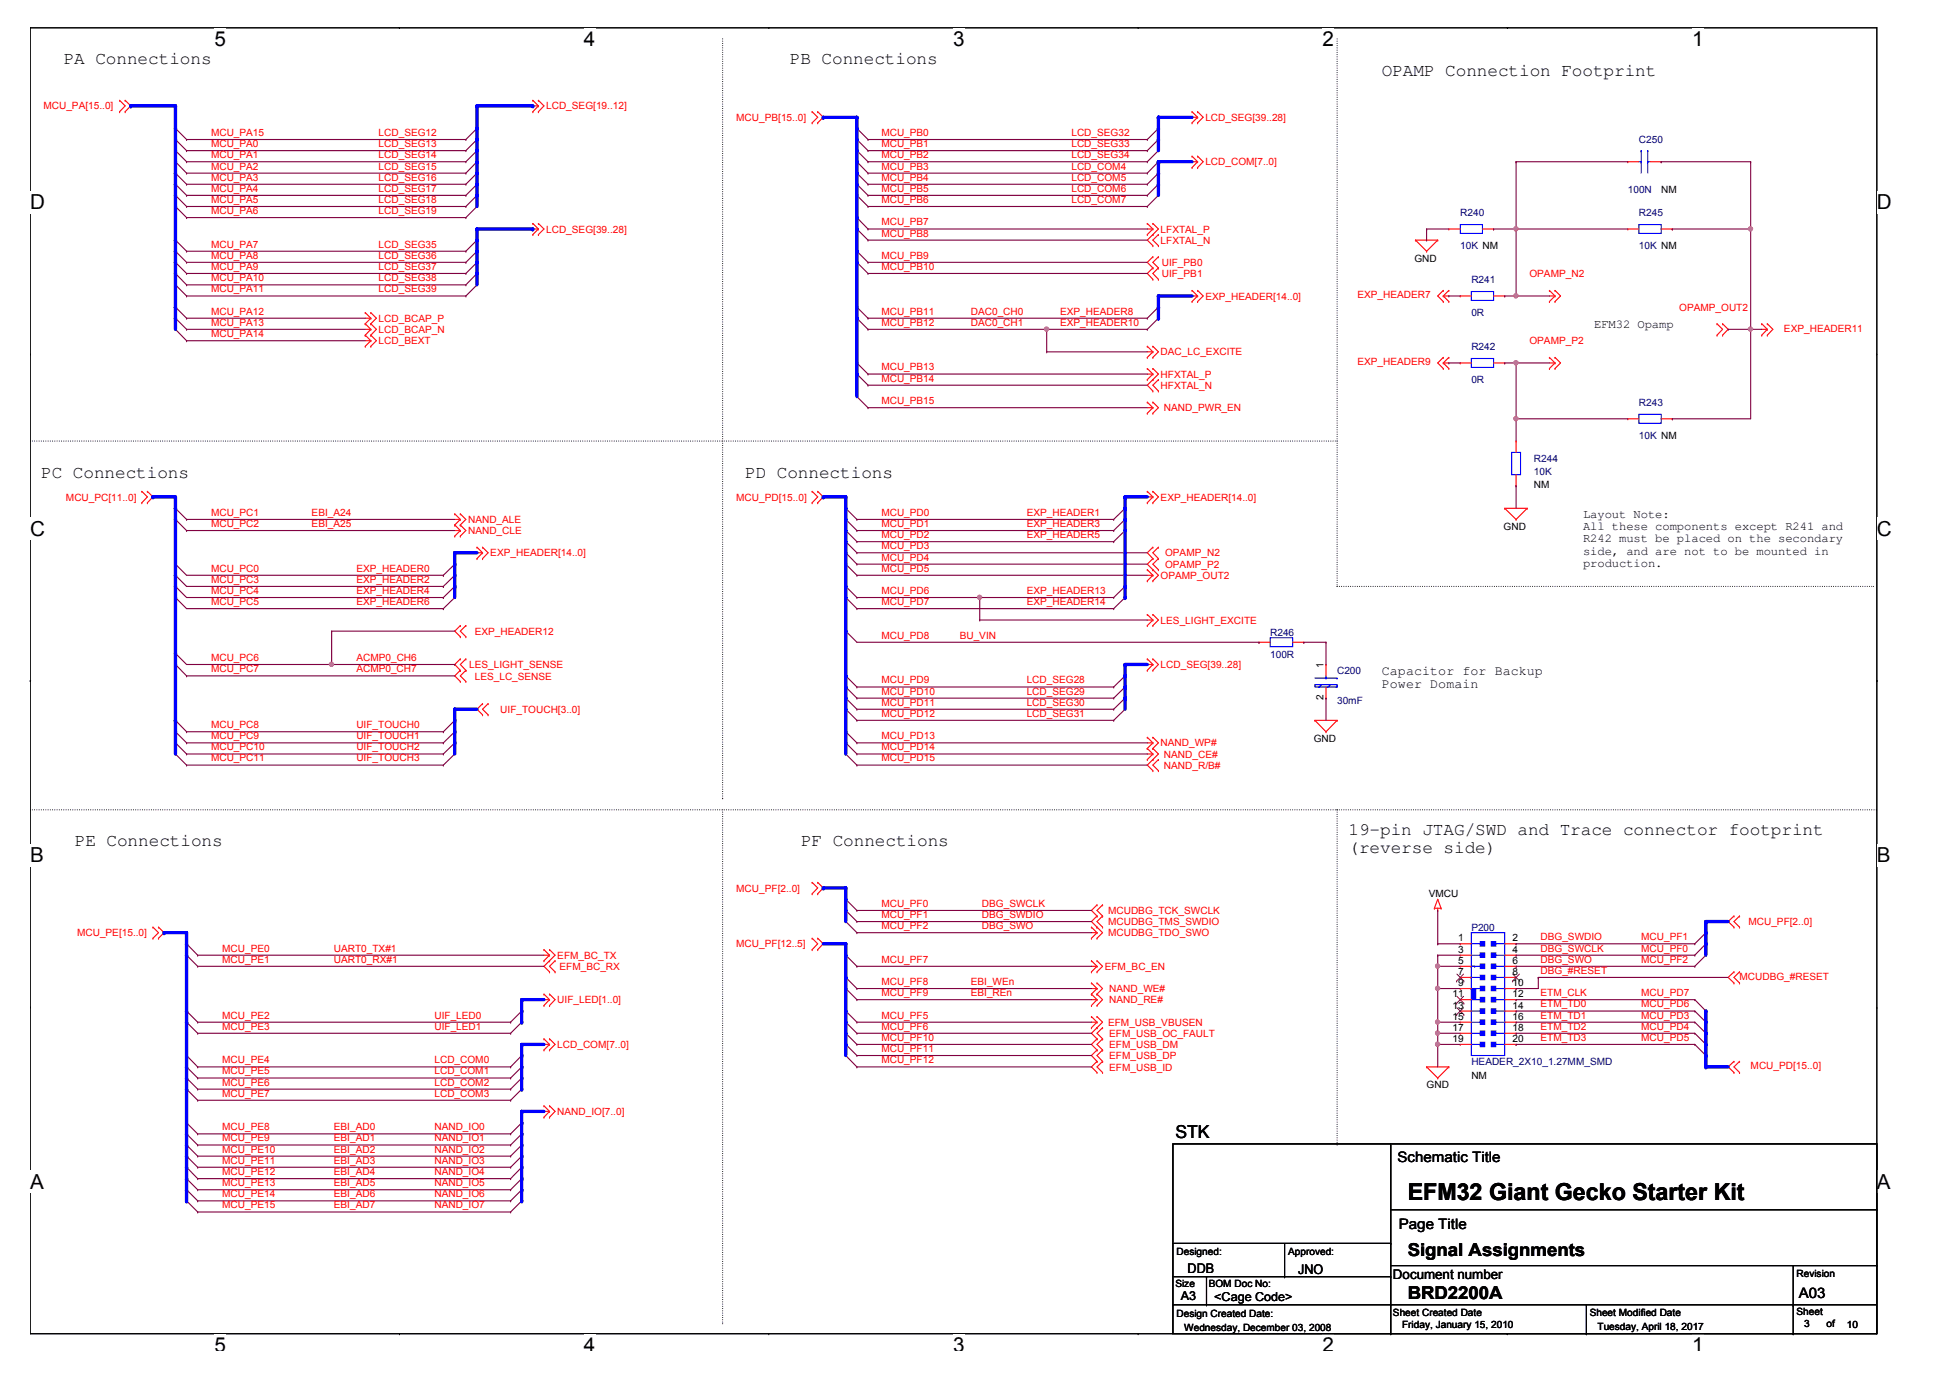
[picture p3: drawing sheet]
<svg xmlns="http://www.w3.org/2000/svg" width="297mm" height="210mm" viewBox="0 0 297 210" stroke-linecap="round" stroke-linejoin="round" font-family="sans-serif">
<defs><g id="words">
<text font-size="3.6" x="214.4" y="182.8">EFM32 Giant Gecko Starter Kit</text>
<g font-size="3.1">
<text x="32.7" y="7">5</text>
<text x="89" y="7">4</text>
<text x="145.2" y="7">3</text>
<text x="201.5" y="7">2</text>
<text x="257.7" y="7">1</text>
<text x="4.6" y="31.9">D</text>
<text x="285.9" y="31.9">D</text>
<text x="4.6" y="81.6">C</text>
<text x="285.9" y="81.6">C</text>
<text x="4.6" y="131.3">B</text>
<text x="285.9" y="131.3">B</text>
<text x="4.6" y="181.1">A</text>
<text x="285.9" y="181.1">A</text>
<text x="32.7" y="206">5</text>
<text x="89" y="206">4</text>
<text x="145.2" y="206">3</text>
<text x="201.5" y="206">2</text>
<text x="257.7" y="206">1</text>
</g>
<g font-size="2.7">
<text x="9.7" y="9.8">PA Connections</text>
<text x="120.3" y="9.8">PB Connections</text>
<text x="210.5" y="11.5">OPAMP Connection Footprint</text>
<text x="6.3" y="72.8">PC Connections</text>
<text x="113.5" y="72.8">PD Connections</text>
<text x="11.4" y="128.9">PE Connections</text>
<text x="122" y="128.9">PF Connections</text>
<text x="205.4" y="127.2">19-pin JTAG/SWD and Trace connector footprint</text>
<text x="205.4" y="129.9">(reverse side)</text>
<text x="179" y="173.3">STK</text>
<text x="214.4" y="191.3">Signal Assignments</text>
<text x="214.4" y="197.9">BRD2200A</text>
</g>
<g font-size="2.2">
<text x="212.9" y="177">Schematic Title</text>
<text x="213.1" y="187.2">Page Title</text>
<text x="274" y="197.7">A03</text>
</g>
<g font-size="2">
<text x="210.5" y="102.8">Capacitor for Backup</text>
<text x="210.5" y="104.8">Power Domain</text>
<text x="180.9" y="193.8">DDB</text>
<text x="197.8" y="194">JNO</text>
<text x="212.2" y="194.9">Document number</text>
</g>
<g font-size="1.9">
<text x="242.8" y="50">EFM32 Opamp</text>
<text x="241.1" y="78.9">Layout Note:</text>
<text x="241.1" y="80.8">All these components except R241 and</text>
<text x="241.1" y="82.6">R242 must be placed on the secondary</text>
<text x="241.1" y="84.5">side, and are not to be mounted in</text>
<text x="241.1" y="86.4">production.</text>
<text x="179.9" y="198.1">A3</text>
<text x="185" y="198.2">&lt;Cage Code&gt;</text>
</g>
<g font-size="1.5" fill="#f00">
<text x="6.6" y="16.7">MCU_PA[15..0]</text>
<text x="83.2" y="16.7">LCD_SEG[19..12]</text>
<text x="32.1" y="22.4">MCU_PA0</text>
<text x="32.1" y="20.7">MCU_PA15</text>
<text x="57.7" y="20.7">LCD_SEG12</text>
<text x="57.7" y="22.4">LCD_SEG13</text>
<text x="112.2" y="18.4">MCU_PB[15..0]</text>
<text x="134.3" y="20.7">MCU_PB0</text>
<text x="134.3" y="22.4">MCU_PB1</text>
<text x="163.2" y="20.7">LCD_SEG32</text>
<text x="163.2" y="22.4">LCD_SEG33</text>
<text x="183.6" y="18.4">LCD_SEG[39..28]</text>
<text x="32.1" y="24.1">MCU_PA1</text>
<text x="32.1" y="25.8">MCU_PA2</text>
<text x="32.1" y="27.5">MCU_PA3</text>
<text x="32.1" y="29.2">MCU_PA4</text>
<text x="57.7" y="24.1">LCD_SEG14</text>
<text x="57.7" y="25.8">LCD_SEG15</text>
<text x="57.7" y="27.5">LCD_SEG16</text>
<text x="57.7" y="29.2">LCD_SEG17</text>
<text x="134.3" y="25.8">MCU_PB3</text>
<text x="134.3" y="29.2">MCU_PB5</text>
<text x="134.3" y="27.5">MCU_PB4</text>
<text x="134.3" y="24.1">MCU_PB2</text>
<text x="163.2" y="25.8">LCD_COM4</text>
<text x="163.2" y="29.2">LCD_COM6</text>
<text x="163.2" y="27.5">LCD_COM5</text>
<text x="163.2" y="24.1">LCD_SEG34</text>
<text x="183.6" y="25.2">LCD_COM[7..0]</text>
<text x="32.1" y="30.9">MCU_PA5</text>
<text x="32.1" y="32.6">MCU_PA6</text>
<text x="57.7" y="30.9">LCD_SEG18</text>
<text x="57.7" y="32.6">LCD_SEG19</text>
<text x="83.2" y="35.4">LCD_SEG[39..28]</text>
<text x="134.3" y="30.9">MCU_PB6</text>
<text x="134.3" y="34.3">MCU_PB7</text>
<text x="163.2" y="30.9">LCD_COM7</text>
<text x="176.8" y="35.4">LFXTAL_P</text>
<text x="32.1" y="37.7">MCU_PA7</text>
<text x="32.1" y="39.4">MCU_PA8</text>
<text x="32.1" y="41.1">MCU_PA9</text>
<text x="57.7" y="37.7">LCD_SEG35</text>
<text x="57.7" y="39.4">LCD_SEG36</text>
<text x="57.7" y="41.1">LCD_SEG37</text>
<text x="134.3" y="36">MCU_PB8</text>
<text x="134.3" y="39.4">MCU_PB9</text>
<text x="134.3" y="41.1">MCU_PB10</text>
<text x="176.8" y="37.1">LFXTAL_N</text>
<text x="177" y="40.5">UIF_PB0</text>
<text x="32.1" y="42.8">MCU_PA10</text>
<text x="32.1" y="44.5">MCU_PA11</text>
<text x="32.1" y="47.9">MCU_PA12</text>
<text x="57.7" y="42.8">LCD_SEG38</text>
<text x="57.7" y="44.5">LCD_SEG39</text>
<text x="134.3" y="47.9">MCU_PB11</text>
<text x="147.9" y="47.9">DAC0_CH0</text>
<text x="161.5" y="47.9">EXP_HEADER8</text>
<text x="177" y="42.2">UIF_PB1</text>
<text x="183.6" y="45.6">EXP_HEADER[14..0]</text>
<text x="206.8" y="45.5">EXP_HEADER7</text>
<text x="233" y="42.2">OPAMP_N2</text>
<text x="255.8" y="47.3">OPAMP_OUT2</text>
<text x="32.1" y="49.6">MCU_PA13</text>
<text x="32.1" y="51.3">MCU_PA14</text>
<text x="57.7" y="49">LCD_BCAP_P</text>
<text x="57.7" y="50.7">LCD_BCAP_N</text>
<text x="57.7" y="52.5">LCD_BEXT</text>
<text x="134.3" y="49.6">MCU_PB12</text>
<text x="147.9" y="49.6">DAC0_CH1</text>
<text x="161.5" y="49.6">EXP_HEADER10</text>
<text x="233" y="52.5">OPAMP_P2</text>
<text x="271.8" y="50.5">EXP_HEADER11</text>
<text x="134.3" y="56.4">MCU_PB13</text>
<text x="134.3" y="58.1">MCU_PB14</text>
<text x="176.8" y="57.5">HFXTAL_P</text>
<text x="176.8" y="59.2">HFXTAL_N</text>
<text x="176.8" y="54.1">DAC_LC_EXCITE</text>
<text x="206.8" y="55.7">EXP_HEADER9</text>
<text x="134.3" y="61.6">MCU_PB15</text>
<text x="177.3" y="62.7">NAND_PWR_EN</text>
<text x="10" y="76.2">MCU_PC[11..0]</text>
<text x="112.2" y="76.2">MCU_PD[15..0]</text>
<text x="176.8" y="76.2">EXP_HEADER[14..0]</text>
<text x="32.1" y="78.6">MCU_PC1</text>
<text x="32.1" y="80.3">MCU_PC2</text>
<text x="47.5" y="78.6">EBI_A24</text>
<text x="47.5" y="80.3">EBI_A25</text>
<text x="71.3" y="79.7">NAND_ALE</text>
<text x="71.3" y="81.4">NAND_CLE</text>
<text x="134.3" y="78.6">MCU_PD0</text>
<text x="134.3" y="80.3">MCU_PD1</text>
<text x="134.3" y="82">MCU_PD2</text>
<text x="134.3" y="83.7">MCU_PD3</text>
<text x="156.4" y="78.6">EXP_HEADER1</text>
<text x="156.4" y="80.3">EXP_HEADER3</text>
<text x="156.4" y="82">EXP_HEADER5</text>
<text x="32.1" y="87.1">MCU_PC0</text>
<text x="32.1" y="88.8">MCU_PC3</text>
<text x="54.3" y="87.1">EXP_HEADER0</text>
<text x="54.3" y="88.8">EXP_HEADER2</text>
<text x="74.7" y="84.8">EXP_HEADER[14..0]</text>
<text x="134.3" y="85.4">MCU_PD4</text>
<text x="134.3" y="87.1">MCU_PD5</text>
<text x="176.8" y="88.2">OPAMP_OUT2</text>
<text x="177.5" y="84.8">OPAMP_N2</text>
<text x="177.5" y="86.5">OPAMP_P2</text>
<text x="32.1" y="90.5">MCU_PC4</text>
<text x="32.1" y="92.2">MCU_PC5</text>
<text x="54.3" y="90.5">EXP_HEADER4</text>
<text x="54.3" y="92.2">EXP_HEADER6</text>
<text x="134.3" y="90.5">MCU_PD6</text>
<text x="134.3" y="92.2">MCU_PD7</text>
<text x="156.4" y="92.2">EXP_HEADER14</text>
<text x="156.4" y="90.5">EXP_HEADER13</text>
<text x="176.8" y="95">LES_LIGHT_EXCITE</text>
<text x="32.1" y="100.7">MCU_PC6</text>
<text x="54.3" y="100.7">ACMP0_CH6</text>
<text x="71.5" y="101.8">LES_LIGHT_SENSE</text>
<text x="72.3" y="96.7">EXP_HEADER12</text>
<text x="134.3" y="97.3">MCU_PD8</text>
<text x="146.2" y="97.3">BU_VIN</text>
<text x="176.8" y="101.8">LCD_SEG[39..28]</text>
<text x="32.1" y="102.4">MCU_PC7</text>
<text x="54.3" y="102.4">ACMP0_CH7</text>
<text x="72.3" y="103.5">LES_LC_SENSE</text>
<text x="134.3" y="105.8">MCU_PD10</text>
<text x="134.3" y="107.5">MCU_PD11</text>
<text x="134.3" y="104.1">MCU_PD9</text>
<text x="156.4" y="105.8">LCD_SEG29</text>
<text x="156.4" y="107.5">LCD_SEG30</text>
<text x="156.4" y="104.1">LCD_SEG28</text>
<text x="32.1" y="110.9">MCU_PC8</text>
<text x="32.1" y="112.6">MCU_PC9</text>
<text x="54.3" y="110.9">UIF_TOUCH0</text>
<text x="54.3" y="112.6">UIF_TOUCH1</text>
<text x="76.2" y="108.6">UIF_TOUCH[3..0]</text>
<text x="134.3" y="109.2">MCU_PD12</text>
<text x="134.3" y="112.6">MCU_PD13</text>
<text x="156.4" y="109.2">LCD_SEG31</text>
<text x="176.8" y="113.7">NAND_WP#</text>
<text x="32.1" y="114.3">MCU_PC10</text>
<text x="32.1" y="116">MCU_PC11</text>
<text x="54.3" y="114.3">UIF_TOUCH2</text>
<text x="54.3" y="116">UIF_TOUCH3</text>
<text x="134.3" y="114.3">MCU_PD14</text>
<text x="134.3" y="116">MCU_PD15</text>
<text x="177.3" y="115.4">NAND_CE#</text>
<text x="177.3" y="117.1">NAND_R/B#</text>
<text x="112.2" y="135.8">MCU_PF[2..0]</text>
<text x="11.7" y="142.6">MCU_PE[15..0]</text>
<text x="134.3" y="138.1">MCU_PF0</text>
<text x="134.3" y="139.8">MCU_PF1</text>
<text x="134.3" y="141.5">MCU_PF2</text>
<text x="149.6" y="138.1">DBG_SWCLK</text>
<text x="149.6" y="139.8">DBG_SWDIO</text>
<text x="149.6" y="141.5">DBG_SWO</text>
<text x="168.8" y="139.2">MCUDBG_TCK_SWCLK</text>
<text x="168.8" y="140.9">MCUDBG_TMS_SWDIO</text>
<text x="168.8" y="142.6">MCUDBG_TDO_SWO</text>
<text x="234.7" y="143.2">DBG_SWDIO</text>
<text x="250" y="143.2">MCU_PF1</text>
<text x="266.3" y="140.9">MCU_PF[2..0]</text>
<text x="33.8" y="144.9">MCU_PE0</text>
<text x="33.8" y="146.6">MCU_PE1</text>
<text x="50.9" y="144.9">UART0_TX#1</text>
<text x="50.9" y="146.6">UART0_RX#1</text>
<text x="84.9" y="146">EFM_BC_TX</text>
<text x="85.2" y="147.7">EFM_BC_RX</text>
<text x="112.2" y="144.3">MCU_PF[12..5]</text>
<text x="134.3" y="146.6">MCU_PF7</text>
<text x="168.3" y="147.7">EFM_BC_EN</text>
<text x="234.7" y="144.9">DBG_SWCLK</text>
<text x="234.7" y="146.6">DBG_SWO</text>
<text x="234.7" y="148.3">DBG_#RESET</text>
<text x="250" y="144.9">MCU_PF0</text>
<text x="250" y="146.6">MCU_PF2</text>
<text x="265" y="149.3">MCUDBG_#RESET</text>
<text x="33.8" y="155.2">MCU_PE2</text>
<text x="66.2" y="155.2">UIF_LED0</text>
<text x="84.9" y="152.8">UIF_LED[1..0]</text>
<text x="134.3" y="155.2">MCU_PF5</text>
<text x="134.3" y="150">MCU_PF8</text>
<text x="134.3" y="151.7">MCU_PF9</text>
<text x="147.9" y="150">EBI_WEn</text>
<text x="147.9" y="151.7">EBI_REn</text>
<text x="169" y="152.8">NAND_RE#</text>
<text x="169" y="151.1">NAND_WE#</text>
<text x="234.7" y="153.5">ETM_TD0</text>
<text x="234.7" y="155.2">ETM_TD1</text>
<text x="234.7" y="151.7">ETM_CLK</text>
<text x="250" y="151.7">MCU_PD7</text>
<text x="250" y="153.5">MCU_PD6</text>
<text x="250" y="155.2">MCU_PD3</text>
<text x="33.8" y="162">MCU_PE4</text>
<text x="33.8" y="156.8">MCU_PE3</text>
<text x="66.2" y="162">LCD_COM0</text>
<text x="66.2" y="156.8">UIF_LED1</text>
<text x="84.9" y="159.6">LCD_COM[7..0]</text>
<text x="134.3" y="156.8">MCU_PF6</text>
<text x="134.3" y="158.5">MCU_PF10</text>
<text x="134.3" y="160.2">MCU_PF11</text>
<text x="134.3" y="162">MCU_PF12</text>
<text x="168.8" y="156.3">EFM_USB_VBUSEN</text>
<text x="169" y="161.3">EFM_USB_DP</text>
<text x="169" y="159.6">EFM_USB_DM</text>
<text x="169" y="157.9">EFM_USB_OC_FAULT</text>
<text x="234.7" y="158.5">ETM_TD3</text>
<text x="234.7" y="156.8">ETM_TD2</text>
<text x="250" y="158.5">MCU_PD5</text>
<text x="250" y="156.8">MCU_PD4</text>
<text x="33.8" y="163.7">MCU_PE5</text>
<text x="33.8" y="165.4">MCU_PE6</text>
<text x="33.8" y="167">MCU_PE7</text>
<text x="66.2" y="163.7">LCD_COM1</text>
<text x="66.2" y="165.4">LCD_COM2</text>
<text x="66.2" y="167">LCD_COM3</text>
<text x="169" y="163.1">EFM_USB_ID</text>
<text x="266.7" y="162.9">MCU_PD[15..0]</text>
<text x="33.8" y="172.2">MCU_PE8</text>
<text x="33.8" y="173.9">MCU_PE9</text>
<text x="50.9" y="172.2">EBI_AD0</text>
<text x="50.9" y="173.9">EBI_AD1</text>
<text x="66.2" y="172.2">NAND_IO0</text>
<text x="66.2" y="173.9">NAND_IO1</text>
<text x="84.9" y="169.8">NAND_IO[7..0]</text>
<text x="33.8" y="175.6">MCU_PE10</text>
<text x="33.8" y="177.2">MCU_PE11</text>
<text x="33.8" y="179">MCU_PE12</text>
<text x="50.9" y="175.6">EBI_AD2</text>
<text x="50.9" y="177.2">EBI_AD3</text>
<text x="50.9" y="179">EBI_AD4</text>
<text x="66.2" y="175.6">NAND_IO2</text>
<text x="66.2" y="177.2">NAND_IO3</text>
<text x="66.2" y="179">NAND_IO4</text>
<text x="33.8" y="180.7">MCU_PE13</text>
<text x="33.8" y="182.4">MCU_PE14</text>
<text x="33.8" y="184.1">MCU_PE15</text>
<text x="50.9" y="180.7">EBI_AD5</text>
<text x="50.9" y="182.4">EBI_AD6</text>
<text x="50.9" y="184.1">EBI_AD7</text>
<text x="66.2" y="180.7">NAND_IO5</text>
<text x="66.2" y="182.4">NAND_IO6</text>
<text x="66.2" y="184.1">NAND_IO7</text>
</g>
<g font-size="1.5" fill="#000080">
<text x="249.7" y="21.8">C250</text>
<text x="248" y="29.5">100N</text>
<text x="222.4" y="32.9">R240</text>
<text x="249.7" y="32.9">R245</text>
<text x="222.4" y="38">10K NM</text>
<text x="249.7" y="38">10K NM</text>
<text x="224.1" y="43.1">R241</text>
<text x="224.1" y="53.3">R242</text>
<text x="224.1" y="48.2">0R</text>
<text x="224.1" y="58.4">0R</text>
<text x="249.7" y="61.8">R243</text>
<text x="233.7" y="70.3">R244</text>
<text x="249.7" y="66.9">10K NM</text>
<text x="233.7" y="72.3">10K</text>
<text x="193.5" y="96.9">R246</text>
<text x="193.5" y="100.2">100R</text>
<text x="203.7" y="102.6">C200</text>
<text x="203.7" y="107.2">30mF</text>
<text x="224.1" y="141.8">P200</text>
<text x="224.1" y="162.2">HEADER_2X10_1.27MM_SMD</text>
</g>
<g font-size="1.5">
<text x="253" y="29.5">NM</text>
<text x="215.4" y="39.8">GND</text>
<text x="233.7" y="74.4">NM</text>
<text x="229" y="80.7">GND</text>
<text x="201.6" y="101.8" transform="rotate(-90 201.6 101.8)">1</text>
<text x="201.6" y="106.7" transform="rotate(-90 201.6 106.7)">2</text>
<text x="200.1" y="113">GND</text>
<text x="217.6" y="136.7">VMCU</text>
<text x="222.1" y="143.4">1</text>
<text x="230.4" y="143.4">2</text>
<text x="222.1" y="145.1">3</text>
<text x="222.1" y="146.8">5</text>
<text x="222.1" y="148.5">7</text>
<text x="230.4" y="145.1">4</text>
<text x="230.4" y="148.5">8</text>
<text x="230.4" y="146.8">6</text>
<text x="221.2" y="153.6">13</text>
<text x="221.2" y="151.9">11</text>
<text x="221.2" y="155.3">15</text>
<text x="222.1" y="150.2">9</text>
<text x="230.4" y="150.2">10</text>
<text x="230.4" y="151.9">12</text>
<text x="230.4" y="153.6">14</text>
<text x="230.4" y="155.3">16</text>
<text x="221.2" y="157">17</text>
<text x="221.2" y="158.7">19</text>
<text x="230.4" y="157">18</text>
<text x="230.4" y="158.7">20</text>
<text x="217.3" y="165.8">GND</text>
<text x="224.1" y="164.4">NM</text>
<text x="179.2" y="191.1">Designed:</text>
<text x="196.2" y="191.1">Approved:</text>
<text x="179" y="196">Size</text>
<text x="184.1" y="196">BOM Doc No:</text>
<text x="273.7" y="194.5">Revision</text>
<text x="179.2" y="200.7">Design Created Date:</text>
<text x="180.4" y="202.7">Wednesday, December 03, 2008</text>
<text x="212.2" y="200.5">Sheet Created Date</text>
<text x="213.6" y="202.4">Friday, January 15, 2010</text>
<text x="242.2" y="200.5">Sheet Modified Date</text>
<text x="243.3" y="202.5">Tuesday, April 18, 2017</text>
<text x="273.7" y="200.3">Sheet</text>
<text x="274.8" y="202.2">3</text>
<text x="278.2" y="202.2">of</text>
<text x="281.3" y="202.4">10</text>
</g>
</g></defs>
<path d="M4.6 4.2h281.3v199h-281.3z" fill="none" stroke="#000" stroke-width=".17"/>
<g fill="#fff">
<path d="M32.7 4.2h1.7v3.5h-1.7z"/>
<path d="M32.7 203.2h1.7v2.5h-1.7z"/>
</g>
<path d="M60.8 4.2h.1M60.8 203.2h.1" fill="none" stroke="#000" stroke-width=".17"/>
<g fill="#fff">
<path d="M89 4.2h1.7v3.5h-1.7z"/>
<path d="M89 203.2h1.7v2.5h-1.7z"/>
</g>
<path d="M117.1 4.2h.1M117.1 203.2h.1" fill="none" stroke="#000" stroke-width=".17"/>
<g fill="#fff">
<path d="M145.2 4.2h1.8v3.5h-1.8z"/>
<path d="M145.2 203.2h1.8v2.5h-1.8z"/>
</g>
<path d="M173.4 4.2h.1M173.4 203.2h.1" fill="none" stroke="#000" stroke-width=".17"/>
<g fill="#fff">
<path d="M201.5 4.2h1.7v3.5h-1.7z"/>
<path d="M201.5 203.2h1.7v2.5h-1.7z"/>
</g>
<path d="M229.6 4.2h.1M229.6 203.2h.1" fill="none" stroke="#000" stroke-width=".17"/>
<g fill="#fff">
<path d="M257.7 4.2h1.8v3.5h-1.8z"/>
<path d="M257.7 203.2h1.8v2.5h-1.8z"/>
<path d="M4.6 29.1h2.2v3.5h-2.2z"/>
<path d="M285.9 29.1h2.2v3.5h-2.2z"/>
<path d="M4.6 78.8h2.2v3.5h-2.2z"/>
<path d="M285.9 78.8h2.2v3.5h-2.2z"/>
</g>
<path d="M4.6 53.9h.1M285.9 53.9h.1" fill="none" stroke="#000" stroke-width=".17"/>
<g fill="#fff">
<path d="M4.6 128.5h2.1v3.5h-2.1z"/>
<path d="M285.9 128.5h2.1v3.5h-2.1z"/>
</g>
<path d="M4.6 103.7h.1M285.9 103.7h.1" fill="none" stroke="#000" stroke-width=".17"/>
<path d="M4.6 103.7h.1M285.9 103.7h.1" fill="none" stroke="#000" stroke-width=".15"/>
<g fill="#fff">
<path d="M4.6 178.3h2.1v3.4h-2.1z"/>
<path d="M285.9 178.3h2.1v3.4h-2.1z"/>
</g>
<g fill="none" stroke="#000" stroke-width=".17">
<path d="M4.6 153.4h.1M285.9 153.4h.1M178.7 174.2h107.2v29h-107.2zM211.9 174.2v29M178.7 198.8h.1M178.7 198.8h107.2M178.7 194.5h33.2M178.7 189.4h33.2M183.8 198.8h.1M183.8 194.5v4.3M195.7 194.5h.1M195.7 189.4v5.1"/>
<path d="M211.9 198.8h.1M211.9 194.5h.1M211.9 189.4h.1M211.9 184.3h74M211.9 192.8h74M241.7 198.8v4.4M273.1 198.8h.1M273.1 192.8v10.4M285.9 184.3h.1M285.9 192.8h.1M211.9 203.2h.1M241.7 203.2h.1"/>
<path d="M273.1 203.2h.1"/>
</g>
<g fill="none" stroke="#000" stroke-width=".17" stroke-dasharray="0 .3">
<path d="M110.1 5.9v115.8M203.7 5.9v83.4M4.6 67.2h199.1M203.7 67.2h.1M203.7 89.3h.1M203.7 89.3h81.7M285.4 89.3h.1M4.6 123.4h199.1M110.1 121.7h.1M110.1 123.4v78.2M203.7 123.4h.1M203.7 123.4h82.2"/>
<path d="M203.7 123.4v51M285.9 123.4h.1M203.7 174.4h.1M110.1 201.6h.1"/>
</g>
<g fill="none" stroke="#f00" stroke-width=".17">
<path d="M18.2 15.3h.1M18.2 17h.1M18.2 15.3l.9 .8-.9 .9M19.1 15.3h.1M19.1 17h.1M19.1 15.3l.8 .8-.8 .9M81.2 15.3h.1M81.2 17h.1M81.2 15.3l.8 .8M81.2 16.1h.8M82 15.3h.1M82 17h.1"/>
<path d="M82 16.1h.1M82 15.3l.9 .8-.9 .9M82 16.1l-.8 .9M123.7 17h.1M123.7 18.7h.1M123.7 17l.9 .9-.9 .8M124.6 17h.1M124.6 18.7h.1M124.6 17l.8 .9-.8 .8M181.6 17h.1M181.6 18.7h.1M181.6 17l.8 .9"/>
<path d="M181.6 17.9h.8M182.4 17h.1M182.4 18.7h.1M182.4 17.9h.1M182.4 17l.9 .9-.9 .8M182.4 17.9l-.8 .8M81.2 34h.1M81.2 35.7h.1M81.2 34.9h.8M81.2 34l.8 .9M82 34h.1M82 35.7h.1"/>
<path d="M82 34.9h.1M82 34l.9 .9-.9 .8M82 34.9l-.8 .8M174.8 34h.1M174.8 35.7h.1M174.8 34l.8 .9M174.8 34.9h.8M175.6 34h.1M175.6 35.7h.1M175.6 34.9h.1M175.6 37.4h.1M175.6 39.1h.1"/>
<path d="M175.6 34l.9 .9-1.7 1.7 .8 .8M175.6 34.9l-.8 .8M175.6 39.1l-.8 .9 .8 .8M176.5 37.4h.1M176.5 35.7h.1M176.5 39.1h.1M176.5 35.7l-.9 .9 .9 .8M176.5 39.1l-.9 .9 .9 .8M181.6 23.8h.1M181.6 25.5h.1M181.6 23.8l.8 .8M181.6 24.6h.8"/>
<path d="M182.4 23.8h.1M182.4 25.5h.1M182.4 24.6h.1M182.4 23.8l.9 .8-.9 .9M182.4 24.6l-.8 .9M215.6 36.6h.1M215.6 36.6h3.4M215.6 36.6l1.7 1.7M217.3 38.3h.1M219 36.6h.1M219 36.6l-1.7 1.7M55.6 47.6h.1"/>
<path d="M55.6 49.3h.1M55.6 51.1h.1M55.6 52.7h.1M55.6 50.2h.9M55.6 47.6l.9 .9M55.6 48.5h.9M55.6 49.3l.9 .9M55.6 51.1l.9 .8M55.6 51.9h.9M56.5 47.6h.1M56.5 49.3h.1M56.5 48.5h.1"/>
<path d="M56.5 51.1h.1M56.5 50.2h.1M56.5 52.7h.1M56.5 51.9h.1M56.5 47.6l.8 .9-.8 .8M56.5 48.5l-.9 .8M56.5 49.3l.8 .9-.8 .9M56.5 50.2l-.9 .9M56.5 51.1l.8 .8-.8 .8M56.5 51.9l-.9 .8M174.8 56.1h.1M174.8 57.8h.1"/>
<path d="M174.8 52.7h.1M174.8 54.4h.1M174.8 56.1l.8 .9M174.8 57h.8M174.8 52.7l.8 .9M174.8 53.6h.8M175.6 56.1h.1M175.6 57.8h.1M175.6 57h.1M175.6 59.6h.1M175.6 52.7h.1M175.6 54.4h.1"/>
<path d="M175.6 53.6h.1M175.6 40.8h.1M175.6 42.5h.1M175.6 56.1l.9 .9-1.7 1.7 .8 .9M175.6 57l-.8 .8M175.6 52.7l.9 .9-.9 .8M175.6 53.6l-.8 .8M175.6 40.8l-.8 .9 .8 .8M176.5 59.6h.1M176.5 57.8h.1M176.5 40.8h.1M176.5 42.5h.1"/>
<path d="M176.5 57.8l-.9 .9 .9 .9M176.5 40.8l-.9 .9 .9 .8M181.6 44.2h.1M181.6 45.9h.1M181.6 45.1h.8M181.6 44.2l.8 .9M182.4 44.2h.1M182.4 45.9h.1M182.4 45.1h.1M182.4 44.2l.9 .9-.9 .8M182.4 45.1l-.8 .8M219.9 56.1h.1"/>
<path d="M219.9 54.4h.1M219.9 55.3h.1M219.9 45.9h.1M219.9 44.2h.1M219.9 45.1h.1M219.9 55.3h.8M219.9 45.1h.8M219.9 54.4l-.9 .9 .9 .8M219.9 55.3l.8 .8M219.9 44.2l-.9 .9 .9 .8M219.9 45.1l.8 .8M220.7 56.1h.1"/>
<path d="M220.7 54.4h.1M220.7 45.9h.1M220.7 44.2h.1M220.7 54.4l-.8 .9M220.7 44.2l-.8 .9M236 54.4h.1M236 56.1h.1M236 44.2h.1M236 45.9h.1M236 54.4l.9 .9M236 55.3h.9M236 44.2l.9 .9"/>
<path d="M236 45.1h.9M236.9 54.4h.1M236.9 56.1h.1M236.9 55.3h.1M236.9 44.2h.1M236.9 45.9h.1M236.9 45.1h.1M236.9 54.4l.8 .9-.8 .8M236.9 55.3l-.9 .8M236.9 44.2l.8 .9-.8 .8M236.9 45.1l-.9 .8M261.5 51.1h.1"/>
<path d="M261.5 49.3h.1M261.5 49.3l.9 .9-.9 .9M262.4 49.3h.1M262.4 51.1h.1M262.4 49.3l.8 .9-.8 .9M268.4 49.3h.1M268.4 51.1h.1M268.4 49.3l.8 .9M268.4 50.2h.8M269.2 49.3h.1M269.2 51.1h.1M269.2 50.2h.1"/>
<path d="M269.2 49.3l.9 .9-.9 .9M269.2 50.2l-.8 .9M21.6 74.8h.1M21.6 76.6h.1M21.6 74.8l.9 .9-.9 .9M22.5 74.8h.1M22.5 76.6h.1M22.5 74.8l.8 .9-.8 .9M69.3 78.3h.1M69.3 80h.1M69.3 78.3l.8 .8M69.3 79.1h.8"/>
<path d="M69.3 80l.8 .8M70.1 78.3h.1M70.1 80h.1M70.1 79.1h.1M70.1 78.3l.9 .8-.9 .9M70.1 79.1l-.8 .9M70.1 80l.9 .8-.9 .9M123.7 74.8h.1M123.7 76.6h.1M123.7 74.8l.9 .9-.9 .9M124.6 74.8h.1M124.6 76.6h.1"/>
<path d="M124.6 74.8l.8 .9-.8 .9M174.8 74.8h.1M174.8 76.6h.1M174.8 61.3h.1M174.8 62.9h.1M174.8 74.8l.8 .9M174.8 75.7h.8M174.8 61.3l.8 .8M174.8 62.1h.8M175.6 74.8h.1M175.6 76.6h.1M175.6 75.7h.1"/>
<path d="M175.6 61.3h.1M175.6 62.9h.1M175.6 62.1h.1M175.6 74.8l.9 .9-.9 .9M175.6 75.7l-.8 .9M175.6 61.3l.9 .8-.9 .8M175.6 62.1l-.8 .8M229.2 77.4h.1M229.2 77.4h3.4M229.2 77.4l1.7 1.7M230.9 79.1h.1M232.6 77.4h.1"/>
<path d="M232.6 77.4l-1.7 1.7M69.3 81.7h.1M69.3 80.8h.8M70.1 81.7h.1M70.1 80.8h.1M70.1 95.3h.1M70.1 97h.1M70.1 80.8l-.8 .9M70.1 95.3l-.8 .8 .8 .9M71 95.3h.1M71 97h.1M71 95.3l-.9 .8 .9 .9"/>
<path d="M72.7 83.4h.1M72.7 85.1h.1M72.7 83.4l.8 .8M72.7 84.2h.8M73.5 83.4h.1M73.5 85.1h.1M73.5 84.2h.1M73.5 83.4l.9 .8-.9 .9M73.5 84.2l-.8 .9M174.8 86.8h.1M174.8 88.5h.1M174.8 93.6h.1"/>
<path d="M174.8 95.3h.1M174.8 86.8l.8 .8M174.8 87.6h.8M174.8 93.6l.8 .8M174.8 94.4h.8M175.6 83.4h.1M175.6 85.1h.1M175.6 86.8h.1M175.6 88.5h.1M175.6 87.6h.1M175.6 93.6h.1M175.6 95.3h.1"/>
<path d="M175.6 94.4h.1M175.6 85.1l-.8 .8 1.7 1.7-.9 .9M175.6 83.4l-.8 .8 .8 .9M175.6 87.6l-.8 .9M175.6 93.6l.9 .8-.9 .9M175.6 94.4l-.8 .9M176.5 83.4h.1M176.5 85.1h.1M176.5 86.8h.1M176.5 83.4l-.9 .8 .9 .9M176.5 85.1l-.9 .8 .9 .9M191.8 97.8h.1"/>
<path d="M191.8 97.8h1.7M196.9 97.8h1.7M198.6 97.8h.1M70.1 102.1h.1M70.1 103.8h.1M70.1 100.4h.1M70.1 102.1l-.8 .9 .8 .8M70.1 100.4l-.8 .8 .8 .9M71 102.1h.1M71 103.8h.1M71 100.4h.1M71 102.1l-.9 .9 .9 .8"/>
<path d="M71 100.4l-.9 .8 .9 .9M73.5 107.2h.1M73.5 108.9h.1M73.5 107.2l-.8 .8 .8 .9M74.4 107.2h.1M74.4 108.9h.1M74.4 107.2l-.9 .8 .9 .9M174.8 100.4h.1M174.8 102.1h.1M174.8 114h.1M174.8 115.7h.1M174.8 112.3h.1"/>
<path d="M174.8 100.4l.8 .8M174.8 101.2h.8M174.8 114l.8 .8M174.8 114.8h.8M174.8 112.3l.8 .9M174.8 113.2h.8M175.6 100.4h.1M175.6 102.1h.1M175.6 101.2h.1M175.6 114h.1M175.6 115.7h.1M175.6 114.8h.1"/>
<path d="M175.6 117.4h.1M175.6 112.3h.1M175.6 113.2h.1M175.6 100.4l.9 .8-.9 .9M175.6 101.2l-.8 .9M175.6 114l.9 .8-1.7 1.7 .8 .9M175.6 114.8l-.8 .9M175.6 112.3l.9 .9-.9 .8M175.6 113.2l-.8 .8M176.5 115.7h.1M176.5 117.4h.1M176.5 115.7l-.9 .8 .9 .9"/>
<path d="M200.3 109.7h.1M200.3 109.7h3.4M200.3 109.7l1.7 1.8M202 111.5h.1M203.7 109.7h.1M203.7 109.7l-1.7 1.8M123.7 134.4h.1M123.7 136.1h.1M123.7 134.4l.9 .9-.9 .8M124.6 134.4h.1M124.6 136.1h.1M124.6 134.4l.8 .9-.8 .8"/>
<path d="M167.1 137.8h.1M167.1 139.5h.1M167.1 137.8l-.8 .9 .8 .8M167.1 139.5l-.8 .9 1.7 1.7-.9 .8M168 137.8h.1M168 139.5h.1M168 137.8l-.9 .9 .9 .8M168 139.5l-.9 .9 .9 .8M218.5 138.3h.1M218.5 138.3h1M219 138.7h.1M219 137h.1"/>
<path d="M219 138.3v.4M219 137l-.5 1.3M219 137l.5 1.3M219.5 138.3h.1M264.1 139.5h.1M264.1 139.5l-.9 .9 .9 .8M265 139.5h.1M265 139.5l-.9 .9 .9 .8M23.3 141.2h.1M23.3 142.9h.1M23.3 141.2l.8 .9-.8 .8M24.1 141.2h.1"/>
<path d="M24.1 142.9h.1M24.1 141.2l.9 .9-.9 .8M82.9 158.2h.1M82.9 159.9h.1M82.9 144.7h.1M82.9 146.3h.1M82.9 151.4h.1M82.9 153.2h.1M82.9 158.2l.8 .9M82.9 159.1h.8M82.9 144.7l.8 .8M82.9 145.5h.8"/>
<path d="M82.9 151.4l.8 .9M82.9 152.3h.8M83.7 158.2h.1M83.7 159.9h.1M83.7 159.1h.1M83.7 144.7h.1M83.7 146.3h.1M83.7 145.5h.1M83.7 148h.1M83.7 151.4h.1M83.7 153.2h.1M83.7 152.3h.1"/>
<path d="M83.7 158.2l.9 .9-.9 .8M83.7 159.1l-.8 .8M83.7 145.5l-.8 .8M83.7 144.7l.9 .8-1.7 1.7 .8 .8M83.7 151.4l.9 .9-.9 .9M83.7 152.3l-.8 .9M84.6 146.3h.1M84.6 148h.1M84.6 146.3l-.9 .9 .9 .8M123.7 142.9h.1M123.7 144.7h.1M123.7 142.9l.9 .9-.9 .9"/>
<path d="M124.6 142.9h.1M124.6 144.7h.1M124.6 142.9l.8 .9-.8 .9M166.3 141.2h.1M166.3 142.9h.1M166.3 154.9h.1M166.3 156.5h.1M166.3 146.3h.1M166.3 148h.1M166.3 151.4h.1M166.3 153.2h.1M166.3 149.7h.1"/>
<path d="M166.3 141.2l.8 .9M166.3 142.1h.8M166.3 154.9l.8 .8M166.3 155.7h.8M166.3 146.3l.8 .9M166.3 147.2h.8M166.3 152.3h.8M166.3 151.4l.8 .9M166.3 149.7l.8 .9M166.3 150.6h.8M167.1 141.2h.1M167.1 142.9h.1"/>
<path d="M167.1 142.1h.1M167.1 159.9h.1M167.1 158.2h.1M167.1 154.9h.1M167.1 156.5h.1M167.1 155.7h.1M167.1 146.3h.1M167.1 148h.1M167.1 147.2h.1M167.1 151.4h.1M167.1 153.2h.1M167.1 152.3h.1"/>
<path d="M167.1 149.7h.1M167.1 150.6h.1M167.1 142.1l-.8 .8M167.1 159.9l-.8 .9 .8 .9M167.1 158.2l-.8 .9 .8 .8M167.1 154.9l.9 .8-1.7 1.7 .8 .8M167.1 155.7l-.8 .8M167.1 146.3l.9 .9-.9 .8M167.1 147.2l-.8 .8M167.1 151.4l.9 .9-.9 .9M167.1 152.3l-.8 .9M167.1 149.7l.9 .9-.9 .8"/>
<path d="M167.1 150.6l-.8 .8M168 141.2h.1M168 159.9h.1M168 158.2h.1M168 156.5h.1M168 159.9l-.9 .9 .9 .9M168 158.2l-.9 .9 .9 .8M168 156.5l-.9 .9 .9 .8M264.1 141.2h.1M264.1 149.7h.1M264.1 148h.1M264.1 148l-.9 .9 .9 .8"/>
<path d="M265 141.2h.1M265 149.7h.1M265 148h.1M265 148l-.9 .9 .9 .8M82.9 168.4h.1M82.9 170.2h.1M82.9 168.4l.8 .9M82.9 169.3h.8M83.7 168.4h.1M83.7 170.2h.1M83.7 169.3h.1M83.7 168.4l.9 .9-.9 .9"/>
<path d="M83.7 169.3l-.8 .9M167.1 161.7h.1M167.1 163.4h.1M167.1 161.7l-.8 .8 .8 .9M168 161.7h.1M168 163.4h.1M168 161.7l-.9 .8 .9 .9M217.3 162.5h.1M217.3 162.5h3.4M217.3 162.5l1.7 1.7M219 164.2h.1M220.7 162.5h.1"/>
<path d="M220.7 162.5l-1.7 1.7M264.1 163.4h.1M264.1 161.7h.1M264.1 161.7l-.9 .8 .9 .9M265 163.4h.1M265 161.7h.1M265 161.7l-.9 .8 .9 .9"/>
</g>
<g fill="none" stroke="#800040" stroke-width=".17">
<path d="M26.7 19.6h.1M26.7 19.6l1.7 1.7M72.7 19.6l-1.7 1.7M130.5 19.6h.1M130.5 19.6l1.7 1.7M176.5 19.6l-1.7 1.7M26.7 21.3h.1M26.7 22.9h.1M26.7 24.6h.1M26.7 26.4h.1M26.7 28.1h.1M26.7 29.8h.1"/>
<path d="M26.7 31.5h.1M26.7 36.6h.1M26.7 38.3h.1M26.7 40h.1M26.7 21.3l1.7 1.6M26.7 22.9l1.7 1.7M26.7 24.6l1.7 1.8M26.7 26.4l1.7 1.7M26.7 28.1l1.7 1.7M26.7 29.8l1.7 1.7M26.7 31.5l1.7 1.6M26.7 36.6l1.7 1.7"/>
<path d="M26.7 38.3l1.7 1.7M26.7 40l1.7 1.7M71 22.9h.1M71 24.6h.1M71 26.4h.1M71 28.1h.1M71 29.8h.1M71 31.5h.1M71 33.1h.1M71 38.3h.1M71 40h.1M71 21.3h.1"/>
<path d="M72.7 21.3l-1.7 1.6M72.7 22.9l-1.7 1.7M72.7 24.6l-1.7 1.8M72.7 26.4l-1.7 1.7M72.7 28.1l-1.7 1.7M72.7 29.8l-1.7 1.7M72.7 31.5l-1.7 1.6M72.7 36.6l-1.7 1.7M72.7 38.3l-1.7 1.7M72.7 40l-1.7 1.7M130.5 24.6h.1M130.5 26.4h.1"/>
<path d="M130.5 28.1h.1M130.5 29.8h.1M130.5 33.1h.1M130.5 34.9h.1M130.5 21.3h.1M130.5 22.9h.1M130.5 38.3h.1M130.5 40h.1M130.5 24.6l1.7 1.8M130.5 26.4l1.7 1.7M130.5 28.1l1.7 1.7M130.5 29.8l1.7 1.7"/>
<path d="M130.5 33.1l1.7 1.8M130.5 34.9l1.7 1.7M130.5 21.3l1.7 1.6M130.5 22.9l1.7 1.7M130.5 38.3l1.7 1.7M130.5 40l1.7 1.7M174.8 26.4h.1M174.8 28.1h.1M174.8 29.8h.1M174.8 31.5h.1M174.8 21.3h.1M174.8 22.9h.1"/>
<path d="M174.8 24.6h.1M176.5 24.6l-1.7 1.8M176.5 26.4l-1.7 1.7M176.5 28.1l-1.7 1.7M176.5 29.8l-1.7 1.7M176.5 21.3l-1.7 1.6M176.5 22.9l-1.7 1.7M26.7 41.7h.1M26.7 43.4h.1M26.7 46.8h.1M26.7 48.5h.1M26.7 50.2h.1"/>
<path d="M26.7 41.7l1.7 1.7M26.7 43.4l1.7 1.7M26.7 46.8l1.7 1.7M26.7 48.5l1.7 1.7M26.7 50.2l1.7 1.7M71 41.7h.1M71 43.4h.1M71 45.1h.1M72.7 41.7l-1.7 1.7M72.7 43.4l-1.7 1.7M130.5 55.3h.1M130.5 57h.1"/>
<path d="M130.5 46.8h.1M130.5 48.5h.1M130.5 55.3l1.7 1.7M130.5 57l1.7 1.7M130.5 46.8l1.7 1.7M130.5 48.5l1.7 1.7M174.8 48.5h.1M174.8 50.2h.1M176.5 46.8l-1.7 1.7M176.5 48.5l-1.7 1.7M26.7 77.4h.1M26.7 79.1h.1"/>
<path d="M26.7 77.4l1.7 1.7M26.7 79.1l1.7 1.7M128.8 77.4h.1M128.8 79.1h.1M128.8 77.4l1.7 1.7M128.8 79.1l1.7 1.7M130.5 60.4h.1M130.5 60.4l1.7 1.7M169.6 79.1h.1M171.4 77.4l-1.8 1.7M171.4 79.1l-1.8 1.7M26.7 85.9h.1"/>
<path d="M26.7 87.6h.1M26.7 89.3h.1M26.7 91h.1M26.7 99.5h.1M26.7 85.9l1.7 1.7M26.7 87.6l1.7 1.7M26.7 89.3l1.7 1.7M26.7 91l1.7 1.7M26.7 99.5l1.7 1.7M67.5 87.6h.1M67.5 89.3h.1M67.5 91h.1"/>
<path d="M67.5 92.7h.1M69.3 85.9l-1.8 1.7M69.3 87.6l-1.8 1.7M69.3 89.3l-1.8 1.7M69.3 91l-1.8 1.7M128.8 80.8h.1M128.8 82.5h.1M128.8 84.2h.1M128.8 85.9h.1M128.8 89.3h.1M128.8 91h.1M128.8 96.1h.1"/>
<path d="M128.8 80.8l1.7 1.7M128.8 82.5l1.7 1.7M128.8 84.2l1.7 1.7M128.8 85.9l1.7 1.7M128.8 89.3l1.7 1.7M128.8 91l1.7 1.7M128.8 96.1l1.7 1.7M169.6 80.8h.1M169.6 82.5h.1M169.6 91h.1M169.6 92.7h.1M171.4 80.8l-1.8 1.7"/>
<path d="M171.4 89.3l-1.8 1.7M171.4 91l-1.8 1.7M26.7 109.7h.1M26.7 111.5h.1M26.7 113.2h.1M26.7 114.8h.1M26.7 101.2h.1M26.7 109.7l1.7 1.8M26.7 111.5l1.7 1.7M26.7 113.2l1.7 1.6M26.7 114.8l1.7 1.7M26.7 101.2l1.7 1.8"/>
<path d="M67.5 111.5h.1M67.5 113.2h.1M67.5 114.8h.1M67.5 116.5h.1M69.3 109.7l-1.8 1.8M69.3 111.5l-1.8 1.7M69.3 113.2l-1.8 1.6M69.3 114.8l-1.8 1.7M128.8 103h.1M128.8 104.6h.1M128.8 106.3h.1M128.8 108h.1"/>
<path d="M128.8 111.5h.1M128.8 113.2h.1M128.8 114.8h.1M128.8 103l1.7 1.6M128.8 104.6l1.7 1.7M128.8 106.3l1.7 1.7M128.8 108l1.7 1.7M128.8 111.5l1.7 1.7M128.8 113.2l1.7 1.6M128.8 114.8l1.7 1.7M169.6 106.3h.1M169.6 108h.1"/>
<path d="M169.6 109.7h.1M169.6 104.6h.1M171.4 104.6l-1.8 1.7M171.4 106.3l-1.8 1.7M171.4 108l-1.8 1.7M171.4 103l-1.8 1.6M128.8 137h.1M128.8 138.7h.1M128.8 137l1.7 1.7M128.8 138.7l1.7 1.7M28.4 143.8h.1M28.4 145.5h.1"/>
<path d="M28.4 154h.1M28.4 155.7h.1M28.4 143.8l1.7 1.7M28.4 145.5l1.7 1.7M28.4 154l1.7 1.7M28.4 155.7l1.7 1.7M77.8 155.7h.1M77.8 157.4h.1M79.5 154l-1.7 1.7M79.5 155.7l-1.7 1.7M128.8 140.4h.1M128.8 154h.1"/>
<path d="M128.8 145.5h.1M128.8 155.7h.1M128.8 148.9h.1M128.8 150.6h.1M128.8 157.4h.1M128.8 159.1h.1M128.8 140.4l1.7 1.7M128.8 154l1.7 1.7M128.8 145.5l1.7 1.7M128.8 155.7l1.7 1.7M128.8 148.9l1.7 1.7M128.8 150.6l1.7 1.7"/>
<path d="M128.8 157.4l1.7 1.7M128.8 159.1l1.7 1.7M258.2 143.8h.1M258.2 145.5h.1M258.2 147.2h.1M258.2 152.3h.1M258.2 154h.1M258.2 155.7h.1M258.2 157.4h.1M258.2 159.1h.1M258.2 152.3l1.7 1.7M258.2 154l1.7 1.7"/>
<path d="M258.2 155.7l1.7 1.7M258.2 157.4l1.7 1.7M258.2 159.1l1.7 1.7M259.9 142.1l-1.7 1.7M259.9 143.8l-1.7 1.7M259.9 145.5l-1.7 1.7M28.4 160.8h.1M28.4 162.5h.1M28.4 164.2h.1M28.4 165.9h.1M28.4 171h.1M28.4 172.7h.1"/>
<path d="M28.4 174.4h.1M28.4 176.1h.1M28.4 177.8h.1M28.4 179.5h.1M28.4 160.8l1.7 1.7M28.4 162.5l1.7 1.7M28.4 164.2l1.7 1.7M28.4 165.9l1.7 1.7M28.4 171l1.7 1.7M28.4 172.7l1.7 1.7M28.4 174.4l1.7 1.7M28.4 176.1l1.7 1.7"/>
<path d="M28.4 177.8l1.7 1.7M28.4 179.5l1.7 1.7M77.8 162.5h.1M77.8 164.2h.1M77.8 165.9h.1M77.8 167.6h.1M77.8 174.4h.1M77.8 172.7h.1M77.8 176.1h.1M77.8 177.8h.1M77.8 179.5h.1M79.5 160.8l-1.7 1.7"/>
<path d="M79.5 162.5l-1.7 1.7M79.5 164.2l-1.7 1.7M79.5 165.9l-1.7 1.7M79.5 172.7l-1.7 1.7M79.5 171l-1.7 1.7M79.5 174.4l-1.7 1.7M79.5 176.1l-1.7 1.7M79.5 177.8l-1.7 1.7M79.5 179.5l-1.7 1.7M128.8 160.8h.1M128.8 160.8l1.7 1.7M28.4 181.2h.1"/>
<path d="M28.4 182.9h.1M28.4 181.2l1.7 1.7M28.4 182.9l1.7 1.7M77.8 181.2h.1M77.8 182.9h.1M77.8 184.6h.1M79.5 181.2l-1.7 1.7M79.5 182.9l-1.7 1.7"/>
</g>
<path d="M193.5 97.2h3.4v1.3h-3.4zM200.3 103.3h3.4M202 104.3h.1M202 103.3h.1M202 103v.3M202 104.3v.3M203.7 103.3h.1" fill="none" stroke="#00f" stroke-width=".17"/>
<path d="M200.3 104.3h3.4v.3h-3.4z" fill-rule="evenodd" fill="#fff"/>
<path d="M200.3 104.5h3.4" fill="none" stroke="#00f" stroke-width=".34"/>
<g fill="none" stroke="#00f" stroke-width=".17">
<path d="M249.7 34.2h3.3v1.4h-3.3zM249.7 24.6h.3M250 22.9h.1M250 24.6h.1M250 22.9v3.5M251 22.9h.1M251 24.6h.1M251 22.9v3.5M251 24.6h.3M224.1 54.6h3.4v1.4h-3.4zM224.1 44.4h3.4v1.4h-3.4zM230.3 68.9h1.3v3.4h-1.3z"/>
<path d="M249.7 63.1h3.3v1.4h-3.3zM200.3 104.3h3.4v.3h-3.4zM224.1 142.1h5.1v18.7h-5.1z"/>
</g>
<g fill="none" stroke="#f00" stroke-width=".17">
<path d="M248 24.6h.1M248 34.9h.1M248 24.6h1.7M248 34.9h1.7M251.3 24.6h1.7M253 24.6h.1M253 34.9h1.7M254.7 34.9h.1M222.4 55.3h.1M222.4 45.1h.1M222.4 55.3h1.7M222.4 45.1h1.7"/>
<path d="M227.5 55.3h1.7M227.5 45.1h1.7M229.2 55.3h.1M229.2 45.1h.1M230.9 67.2h.1M230.9 74h.1M230.9 67.2v1.7M230.9 72.3v1.7M248 63.8h.1M248 63.8h1.7M253 63.8h1.7M254.7 63.8h.1"/>
<path d="M202 101.2h.1M202 106.3h.1M202 101.2v1.8M202 104.6v1.7"/>
</g>
<path d="M225.5 153.7h.7v.6h-.7z" fill-rule="evenodd" fill="#00f"/>
<path d="M224.1 154h.1M224.1 154h1.4M225.5 153.7h.7v.6h-.7z" fill="none" stroke="#00f" stroke-width=".17"/>
<path d="M227.2 153.7h.7v.6h-.7z" fill-rule="evenodd" fill="#00f"/>
<path d="M227.2 153.7h.7v.6h-.7zM227.9 154h1.3M229.2 154h.1" fill="none" stroke="#00f" stroke-width=".17"/>
<path d="M225.5 151.9h.7v.7h-.7z" fill-rule="evenodd" fill="#00f"/>
<path d="M224.1 152.3h.1M224.1 152.3h1.4M225.5 151.9h.7v.7h-.7z" fill="none" stroke="#00f" stroke-width=".17"/>
<path d="M227.2 151.9h.7v.7h-.7z" fill-rule="evenodd" fill="#00f"/>
<path d="M227.2 151.9h.7v.7h-.7zM227.9 152.3h1.3M229.2 152.3h.1" fill="none" stroke="#00f" stroke-width=".17"/>
<path d="M225.5 150.2h.7v.7h-.7z" fill-rule="evenodd" fill="#00f"/>
<path d="M224.1 150.6h.1M224.1 150.6h1.4M225.5 150.2h.7v.7h-.7z" fill="none" stroke="#00f" stroke-width=".17"/>
<path d="M227.2 150.2h.7v.7h-.7z" fill-rule="evenodd" fill="#00f"/>
<path d="M227.2 150.2h.7v.7h-.7zM227.9 150.6h1.3M229.2 150.6h.1" fill="none" stroke="#00f" stroke-width=".17"/>
<path d="M225.5 148.5h.7v.7h-.7z" fill-rule="evenodd" fill="#00f"/>
<path d="M224.1 148.9h.1M224.1 148.9h1.4M225.5 148.5h.7v.7h-.7z" fill="none" stroke="#00f" stroke-width=".17"/>
<path d="M227.2 148.5h.7v.7h-.7z" fill-rule="evenodd" fill="#00f"/>
<path d="M227.2 148.5h.7v.7h-.7zM227.9 148.9h1.3M229.2 148.9h.1" fill="none" stroke="#00f" stroke-width=".17"/>
<path d="M225.5 146.9h.7v.6h-.7z" fill-rule="evenodd" fill="#00f"/>
<path d="M224.1 147.2h.1M224.1 147.2h1.4M225.5 146.9h.7v.6h-.7z" fill="none" stroke="#00f" stroke-width=".17"/>
<path d="M227.2 146.9h.7v.6h-.7z" fill-rule="evenodd" fill="#00f"/>
<path d="M227.2 146.9h.7v.6h-.7zM227.9 147.2h1.3M229.2 147.2h.1" fill="none" stroke="#00f" stroke-width=".17"/>
<path d="M225.5 145.2h.7v.6h-.7z" fill-rule="evenodd" fill="#00f"/>
<path d="M224.1 145.5h.1M224.1 145.5h1.4M225.5 145.2h.7v.6h-.7z" fill="none" stroke="#00f" stroke-width=".17"/>
<path d="M225.5 143.4h.7v.7h-.7z" fill-rule="evenodd" fill="#00f"/>
<path d="M224.1 143.8h.1M224.1 143.8h1.4M225.5 143.4h.7v.7h-.7z" fill="none" stroke="#00f" stroke-width=".17"/>
<path d="M227.2 145.2h.7v.6h-.7z" fill-rule="evenodd" fill="#00f"/>
<path d="M227.2 145.2h.7v.6h-.7zM227.9 145.5h1.3M229.2 145.5h.1" fill="none" stroke="#00f" stroke-width=".17"/>
<path d="M227.2 143.4h.7v.7h-.7z" fill-rule="evenodd" fill="#00f"/>
<path d="M224.1 150.6h.1M224.6 147.2h.1M224.6 147.2h-.5v3.4M227.2 143.4h.7v.7h-.7zM227.9 143.8h1.3M229.2 143.8h.1" fill="none" stroke="#00f" stroke-width=".17"/>
<path d="M225.5 155.4h.7v.6h-.7z" fill-rule="evenodd" fill="#00f"/>
<path d="M224.1 155.7h.1M224.1 155.7h1.4M225.5 155.4h.7v.6h-.7z" fill="none" stroke="#00f" stroke-width=".17"/>
<path d="M227.2 155.4h.7v.6h-.7z" fill-rule="evenodd" fill="#00f"/>
<path d="M227.2 155.4h.7v.6h-.7zM227.9 155.7h1.3M229.2 155.7h.1" fill="none" stroke="#00f" stroke-width=".17"/>
<path d="M224.1 150.6h.7v1.7h-.7z" fill-rule="evenodd" fill="#00f"/>
<path d="M224.1 150.6h.7v1.7h-.7zM224.1 157.4h1.4M224.1 159.1h1.4M225.5 159.1h.1M225.5 157.4h.1M227.9 157.4h1.3M227.9 159.1h1.3M229.2 157.4h.1M229.2 159.1h.1" fill="none" stroke="#00f" stroke-width=".17"/>
<path d="M225.5 157.1h.7v.6h-.7z" fill-rule="evenodd" fill="#00f"/>
<path d="M225.5 157.1h.7v.6h-.7z" fill="none" stroke="#00f" stroke-width=".17"/>
<path d="M227.2 157.1h.7v.6h-.7z" fill-rule="evenodd" fill="#00f"/>
<path d="M227.2 157.1h.7v.6h-.7z" fill="none" stroke="#00f" stroke-width=".17"/>
<path d="M225.5 158.7h.7v.7h-.7z" fill-rule="evenodd" fill="#00f"/>
<path d="M225.5 158.7h.7v.7h-.7z" fill="none" stroke="#00f" stroke-width=".17"/>
<path d="M227.2 158.7h.7v.7h-.7z" fill-rule="evenodd" fill="#00f"/>
<path d="M222.4 34.2h3.4v1.4h-3.4zM227.2 158.7h.7v.7h-.7z" fill="none" stroke="#00f" stroke-width=".17"/>
<g fill="none" stroke="#f00" stroke-width=".17">
<path d="M220.7 34.9h.1M220.7 34.9h1.7M225.8 34.9h1.7M227.5 34.9h.1M222.4 143.8h.1M222.4 145.5h.1M222.4 147.2h.1M222.4 150.6h.1M222.4 148.9h.1M222.4 154h.1M222.4 152.3h.1M222.4 155.7h.1"/>
<path d="M222.4 157.4h.1M222.4 159.1h.1M222.4 143.8h1.7M222.4 145.5h1.7M222.4 148.9h1.7M222.4 147.2h1.7M222.4 150.6h1.7M222.4 152.3h1.7M222.4 154h1.7M222.4 155.7h1.7M222.4 157.4h1.7M222.4 159.1h1.7"/>
<path d="M229.2 143.8h1.7M229.2 145.5h1.7M229.2 148.9h1.7M229.2 147.2h1.7M229.2 150.6h1.7M229.2 152.3h1.7M229.2 154h1.7M229.2 155.7h1.7M229.2 157.4h1.7M229.2 159.1h1.7M230.9 143.8h.1M230.9 145.5h.1"/>
<path d="M230.9 148.9h.1M230.9 147.2h.1M230.9 150.6h.1M230.9 152.3h.1M230.9 154h.1M230.9 155.7h.1M230.9 157.4h.1M230.9 159.1h.1"/>
</g>
<g fill="none" stroke="#804000" stroke-width=".15">
<path d="M221.9 149.4h.1M221.9 154.6h.1M221.9 152.8h.1M221.9 148.4l1.1 1M221.9 153.5l1.1 1.1M221.9 151.8l1.1 1M222.9 148.4l-1 1M222.9 153.5l-1 1.1M222.9 151.8l-1 1M223 149.4h.1M223 154.6h.1M223 152.8h.1"/>
<path d="M230.4 149.4h.1M230.4 148.4l1.1 1M231.5 148.4l-1.1 1M231.5 149.4h.1"/>
</g>
<path d="M176.5 17.9h5.1" fill="none" stroke="#00f" stroke-width=".51"/>
<circle cx="176.5" cy="17.9" r=".25" fill="#00f"/>
<path d="M125.4 17.9h5.1" fill="none" stroke="#00f" stroke-width=".51"/>
<circle cx="125.4" cy="17.9" r=".25" fill="#00f"/>
<path d="M132.2 26.4h.1M132.2 26.4h42.6" fill="none" stroke="#800040" stroke-width=".17"/>
<path d="M130.5 24.6v1.8" fill="none" stroke="#00f" stroke-width=".51"/>
<circle cx="130.5" cy="24.6" r=".25" fill="#00f"/>
<path d="M130.5 26.4v1.7" fill="none" stroke="#00f" stroke-width=".51"/>
<circle cx="130.5" cy="26.4" r=".25" fill="#00f"/>
<path d="M132.2 29.8h.1M132.2 31.5h.1M132.2 28.1h.1M132.2 29.8h42.6M132.2 31.5h42.6M132.2 28.1h42.6" fill="none" stroke="#800040" stroke-width=".17"/>
<path d="M176.5 26.4v1.7" fill="none" stroke="#00f" stroke-width=".51"/>
<circle cx="176.5" cy="26.4" r=".25" fill="#00f"/>
<path d="M130.5 22.9v1.7" fill="none" stroke="#00f" stroke-width=".51"/>
<circle cx="130.5" cy="22.9" r=".25" fill="#00f"/>
<path d="M130.5 28.1v1.7" fill="none" stroke="#00f" stroke-width=".51"/>
<circle cx="130.5" cy="28.1" r=".25" fill="#00f"/>
<path d="M176.5 28.1v1.7" fill="none" stroke="#00f" stroke-width=".51"/>
<circle cx="176.5" cy="28.1" r=".25" fill="#00f"/>
<path d="M132.2 34.9h.1M132.2 36.6h.1M132.2 34.9h42.6M132.2 36.6h42.6M132.2 57h.1M132.2 58.7h.1M132.2 57h42.6M132.2 58.7h42.6" fill="none" stroke="#800040" stroke-width=".17"/>
<path d="M130.5 29.8v3.3" fill="none" stroke="#00f" stroke-width=".51"/>
<circle cx="130.5" cy="33.1" r=".25" fill="#00f"/>
<path d="M132.2 50.2h.1M132.2 50.2h27.2" fill="none" stroke="#800040" stroke-width=".17"/>
<circle cx="159.4" cy="50.1" r=".32" fill="#f0f"/>
<circle cx="159.4" cy="50.1" r=".32" fill="none" stroke="#f0f" stroke-width=".17"/>
<path d="M132.2 48.5h.1M132.2 48.5h42.6" fill="none" stroke="#800040" stroke-width=".17"/>
<path d="M130.5 40v6.8" fill="none" stroke="#00f" stroke-width=".51"/>
<circle cx="130.5" cy="40" r=".25" fill="#00f"/>
<path d="M263.2 50.2h.1M263.2 50.2h3.5M230.9 63.8h.1M230.9 63.8h17.1M254.7 63.8h.1M254.7 63.8h12" fill="none" stroke="#800040" stroke-width=".17"/>
<circle cx="230.9" cy="63.8" r=".32" fill="#f0f"/>
<circle cx="230.9" cy="63.8" r=".32" fill="none" stroke="#f0f" stroke-width=".17"/>
<path d="M229.2 55.3h.1M229.2 55.3h6.8M230.9 55.3h.1M230.9 55.3v11.9M230.9 63.8h.1M230.9 74h.1M230.9 74v3.4" fill="none" stroke="#800040" stroke-width=".17"/>
<circle cx="230.9" cy="55.3" r=".32" fill="#f0f"/>
<circle cx="230.9" cy="55.3" r=".32" fill="none" stroke="#f0f" stroke-width=".17"/>
<path d="M217.3 36.6h.1M217.3 34.9h.1M217.3 34.9v1.7M217.3 34.9h3.4M227.5 34.9h.1M227.5 34.9h3.4M253 24.6h.1M253 24.6h13.7M254.7 34.9h.1M254.7 34.9h12M266.7 50.2h.1M266.7 50.2v13.6" fill="none" stroke="#800040" stroke-width=".17"/>
<circle cx="266.6" cy="50.1" r=".32" fill="#f0f"/>
<circle cx="266.6" cy="50.1" r=".32" fill="none" stroke="#f0f" stroke-width=".17"/>
<path d="M230.9 24.6h.1M230.9 24.6h17.1M230.9 24.6v10.3" fill="none" stroke="#800040" stroke-width=".17"/>
<circle cx="230.9" cy="34.9" r=".32" fill="#f0f"/>
<circle cx="230.9" cy="34.9" r=".32" fill="none" stroke="#f0f" stroke-width=".17"/>
<path d="M230.9 34.9h.1M230.9 34.9h17.1M230.9 34.9v10.2" fill="none" stroke="#800040" stroke-width=".17"/>
<circle cx="230.9" cy="45.1" r=".32" fill="#f0f"/>
<circle cx="230.9" cy="45.1" r=".32" fill="none" stroke="#f0f" stroke-width=".17"/>
<path d="M266.7 34.9h.1M266.7 24.6h.1M266.7 24.6v25.6M229.2 45.1h.1M229.2 45.1h6.8M230.9 45.1h.1" fill="none" stroke="#800040" stroke-width=".17"/>
<circle cx="266.6" cy="34.9" r=".32" fill="#f0f"/>
<circle cx="266.6" cy="34.9" r=".32" fill="none" stroke="#f0f" stroke-width=".17"/>
<g fill="none" stroke="#800040" stroke-width=".17">
<path d="M28.4 22.9h.1M28.4 24.6h.1M28.4 26.4h.1M28.4 28.1h.1M28.4 29.8h.1M28.4 31.5h.1M28.4 33.1h.1M28.4 38.3h.1M28.4 40h.1M28.4 21.3h.1M28.4 22.9h42.6M28.4 24.6h42.6"/>
<path d="M28.4 26.4h42.6M28.4 28.1h42.6M28.4 29.8h42.6M28.4 31.5h42.6M28.4 33.1h42.6M28.4 38.3h42.6M28.4 40h42.6M28.4 21.3h42.6M28.4 41.7h.1M28.4 43.4h.1M28.4 45.1h.1M28.4 48.5h.1"/>
<path d="M28.4 50.2h.1M28.4 51.9h.1M28.4 45.1h42.6M28.4 50.2h27.2M28.4 41.7h42.6M28.4 43.4h42.6M28.4 48.5h27.2M28.4 51.9h27.2M220.7 45.1h.1M220.7 55.3h.1M220.7 45.1h1.7M220.7 55.3h1.7"/>
<path d="M266.7 50.2h.1M266.7 50.2h1.7"/>
</g>
<path d="M26.7 48.5v1.7" fill="none" stroke="#00f" stroke-width=".51"/>
<circle cx="26.7" cy="48.5" r=".25" fill="#00f"/>
<path d="M26.7 24.6v1.8" fill="none" stroke="#00f" stroke-width=".51"/>
<circle cx="26.7" cy="24.6" r=".25" fill="#00f"/>
<path d="M26.7 19.6v1.7" fill="none" stroke="#00f" stroke-width=".51"/>
<circle cx="26.7" cy="19.6" r=".25" fill="#00f"/>
<path d="M26.7 16.1v3.5" fill="none" stroke="#00f" stroke-width=".51"/>
<circle cx="26.7" cy="16.1" r=".25" fill="#00f"/>
<path d="M26.7 22.9v1.7" fill="none" stroke="#00f" stroke-width=".51"/>
<circle cx="26.7" cy="22.9" r=".25" fill="#00f"/>
<path d="M26.7 21.3v1.6" fill="none" stroke="#00f" stroke-width=".51"/>
<circle cx="26.7" cy="21.3" r=".25" fill="#00f"/>
<path d="M26.7 26.4v1.7" fill="none" stroke="#00f" stroke-width=".51"/>
<circle cx="26.7" cy="26.4" r=".25" fill="#00f"/>
<path d="M26.7 31.5v5.1" fill="none" stroke="#00f" stroke-width=".51"/>
<circle cx="26.7" cy="31.5" r=".25" fill="#00f"/>
<path d="M26.7 28.1v1.7" fill="none" stroke="#00f" stroke-width=".51"/>
<circle cx="26.7" cy="28.1" r=".25" fill="#00f"/>
<path d="M26.7 29.8v1.7" fill="none" stroke="#00f" stroke-width=".51"/>
<circle cx="26.7" cy="29.8" r=".25" fill="#00f"/>
<path d="M26.7 38.3v1.7" fill="none" stroke="#00f" stroke-width=".51"/>
<circle cx="26.7" cy="38.3" r=".25" fill="#00f"/>
<path d="M26.7 36.6v1.7" fill="none" stroke="#00f" stroke-width=".51"/>
<circle cx="26.7" cy="36.6" r=".25" fill="#00f"/>
<path d="M26.7 40v1.7" fill="none" stroke="#00f" stroke-width=".51"/>
<circle cx="26.7" cy="40" r=".25" fill="#00f"/>
<path d="M26.7 46.8v1.7" fill="none" stroke="#00f" stroke-width=".51"/>
<circle cx="26.7" cy="46.8" r=".25" fill="#00f"/>
<path d="M26.7 41.7v1.7" fill="none" stroke="#00f" stroke-width=".51"/>
<circle cx="26.7" cy="41.7" r=".25" fill="#00f"/>
<path d="M26.7 43.4v3.4" fill="none" stroke="#00f" stroke-width=".51"/>
<circle cx="26.7" cy="46.8" r=".25" fill="#00f"/>
<path d="M19.9 16.1h6.8" fill="none" stroke="#00f" stroke-width=".51"/>
<circle cx="19.9" cy="16.1" r=".25" fill="#00f"/>
<path d="M72.7 41.7v1.7" fill="none" stroke="#00f" stroke-width=".51"/>
<circle cx="72.7" cy="41.7" r=".25" fill="#00f"/>
<path d="M72.7 21.3v1.6" fill="none" stroke="#00f" stroke-width=".51"/>
<circle cx="72.7" cy="21.3" r=".25" fill="#00f"/>
<path d="M72.7 19.6v1.7" fill="none" stroke="#00f" stroke-width=".51"/>
<circle cx="72.7" cy="19.6" r=".25" fill="#00f"/>
<path d="M72.7 16.1v3.5" fill="none" stroke="#00f" stroke-width=".51"/>
<circle cx="72.7" cy="16.1" r=".25" fill="#00f"/>
<path d="M72.7 24.6v1.8" fill="none" stroke="#00f" stroke-width=".51"/>
<circle cx="72.7" cy="24.6" r=".25" fill="#00f"/>
<path d="M72.7 22.9v1.7" fill="none" stroke="#00f" stroke-width=".51"/>
<circle cx="72.7" cy="22.9" r=".25" fill="#00f"/>
<path d="M72.7 26.4v1.7" fill="none" stroke="#00f" stroke-width=".51"/>
<circle cx="72.7" cy="26.4" r=".25" fill="#00f"/>
<path d="M72.7 28.1v1.7" fill="none" stroke="#00f" stroke-width=".51"/>
<circle cx="72.7" cy="28.1" r=".25" fill="#00f"/>
<path d="M72.7 29.8v1.7" fill="none" stroke="#00f" stroke-width=".51"/>
<circle cx="72.7" cy="29.8" r=".25" fill="#00f"/>
<path d="M72.7 38.3v1.7" fill="none" stroke="#00f" stroke-width=".51"/>
<circle cx="72.7" cy="38.3" r=".25" fill="#00f"/>
<path d="M72.7 36.6v1.7" fill="none" stroke="#00f" stroke-width=".51"/>
<circle cx="72.7" cy="36.6" r=".25" fill="#00f"/>
<path d="M72.7 40v1.7" fill="none" stroke="#00f" stroke-width=".51"/>
<circle cx="72.7" cy="40" r=".25" fill="#00f"/>
<path d="M72.7 16.1h8.5" fill="none" stroke="#00f" stroke-width=".51"/>
<circle cx="81.2" cy="16.1" r=".25" fill="#00f"/>
<path d="M130.5 17.9v1.7" fill="none" stroke="#00f" stroke-width=".51"/>
<circle cx="130.5" cy="17.9" r=".25" fill="#00f"/>
<path d="M130.5 19.6v1.7" fill="none" stroke="#00f" stroke-width=".51"/>
<circle cx="130.5" cy="19.6" r=".25" fill="#00f"/>
<path d="M130.5 21.3v1.6" fill="none" stroke="#00f" stroke-width=".51"/>
<circle cx="130.5" cy="21.3" r=".25" fill="#00f"/>
<path d="M176.5 17.9v1.7" fill="none" stroke="#00f" stroke-width=".51"/>
<circle cx="176.5" cy="17.9" r=".25" fill="#00f"/>
<path d="M176.5 19.6v1.7" fill="none" stroke="#00f" stroke-width=".51"/>
<circle cx="176.5" cy="19.6" r=".25" fill="#00f"/>
<path d="M176.5 21.3v1.6" fill="none" stroke="#00f" stroke-width=".51"/>
<circle cx="176.5" cy="21.3" r=".25" fill="#00f"/>
<path d="M132.2 21.3h.1M132.2 22.9h.1M132.2 24.6h.1M132.2 21.3h42.6M132.2 22.9h42.6M132.2 24.6h42.6" fill="none" stroke="#800040" stroke-width=".17"/>
<path d="M176.5 24.6v1.8" fill="none" stroke="#00f" stroke-width=".51"/>
<circle cx="176.5" cy="24.6" r=".25" fill="#00f"/>
<path d="M176.5 24.6h5.1" fill="none" stroke="#00f" stroke-width=".51"/>
<circle cx="176.5" cy="24.6" r=".25" fill="#00f"/>
<g fill="none" stroke="#800040" stroke-width=".17">
<path d="M28.4 79.1h.1M28.4 79.1h40.9M28.4 80.8h.1M28.4 87.6h39.1M28.4 80.8h40.9M28.4 89.3h39.1M28.4 91h39.1M28.4 92.7h39.1M67.5 87.6h.1M67.5 89.3h.1M67.5 91h.1M67.5 92.7h.1"/>
<path d="M28.4 111.5h.1M28.4 113.2h.1M28.4 114.8h.1M28.4 116.5h.1M28.4 111.5h39.1M28.4 113.2h39.1M28.4 114.8h39.1M28.4 116.5h39.1"/>
</g>
<path d="M26.7 75.7v1.7" fill="none" stroke="#00f" stroke-width=".51"/>
<circle cx="26.7" cy="77.4" r=".25" fill="#00f"/>
<path d="M26.7 77.4v1.7" fill="none" stroke="#00f" stroke-width=".51"/>
<circle cx="26.7" cy="77.4" r=".25" fill="#00f"/>
<path d="M26.7 79.1v6.8" fill="none" stroke="#00f" stroke-width=".51"/>
<circle cx="26.7" cy="79.1" r=".25" fill="#00f"/>
<path d="M26.7 109.7v1.8" fill="none" stroke="#00f" stroke-width=".51"/>
<circle cx="26.7" cy="109.7" r=".25" fill="#00f"/>
<path d="M26.7 111.5v1.7" fill="none" stroke="#00f" stroke-width=".51"/>
<circle cx="26.7" cy="111.5" r=".25" fill="#00f"/>
<path d="M26.7 113.2v1.6" fill="none" stroke="#00f" stroke-width=".51"/>
<circle cx="26.7" cy="113.2" r=".25" fill="#00f"/>
<path d="M23.3 75.7h3.4" fill="none" stroke="#00f" stroke-width=".51"/>
<circle cx="23.3" cy="75.7" r=".25" fill="#00f"/>
<g fill="none" stroke="#800040" stroke-width=".17">
<path d="M130.5 79.1h.1M130.5 79.1h39.1M130.5 80.8h.1M130.5 82.5h.1M130.5 84.2h.1M130.5 85.9h.1M130.5 87.6h.1M130.5 91h.1M130.5 80.8h39.1M130.5 82.5h39.1M130.5 84.2h44.3M130.5 85.9h44.3"/>
<path d="M130.5 87.6h44.3M130.5 91h18.7"/>
</g>
<circle cx="149.2" cy="91" r=".32" fill="#f0f"/>
<circle cx="149.2" cy="91" r=".32" fill="none" stroke="#f0f" stroke-width=".17"/>
<g fill="none" stroke="#800040" stroke-width=".17">
<path d="M130.5 92.7h.1M130.5 92.7h39.1M130.5 97.8h61.3M191.8 97.8h.1M130.5 106.3h.1M130.5 108h.1M130.5 109.7h.1M130.5 113.2h.1M130.5 114.8h.1M130.5 116.5h.1M130.5 106.3h39.1M130.5 108h39.1"/>
<path d="M130.5 109.7h39.1M130.5 113.2h44.3M130.5 114.8h44.3M130.5 116.5h44.3M130.5 147.2h.1M130.5 147.2h35.8"/>
</g>
<path d="M128.8 75.7v1.7" fill="none" stroke="#00f" stroke-width=".51"/>
<circle cx="128.8" cy="75.7" r=".25" fill="#00f"/>
<path d="M128.8 77.4v1.7" fill="none" stroke="#00f" stroke-width=".51"/>
<circle cx="128.8" cy="77.4" r=".25" fill="#00f"/>
<path d="M128.8 79.1v1.7" fill="none" stroke="#00f" stroke-width=".51"/>
<circle cx="128.8" cy="79.1" r=".25" fill="#00f"/>
<path d="M128.8 80.8v1.7" fill="none" stroke="#00f" stroke-width=".51"/>
<circle cx="128.8" cy="80.8" r=".25" fill="#00f"/>
<path d="M128.8 84.2v1.7" fill="none" stroke="#00f" stroke-width=".51"/>
<circle cx="128.8" cy="84.2" r=".25" fill="#00f"/>
<path d="M128.8 85.9v3.4" fill="none" stroke="#00f" stroke-width=".51"/>
<circle cx="128.8" cy="89.3" r=".25" fill="#00f"/>
<path d="M128.8 91v5.1" fill="none" stroke="#00f" stroke-width=".51"/>
<circle cx="128.8" cy="96.1" r=".25" fill="#00f"/>
<path d="M128.8 104.6v1.7" fill="none" stroke="#00f" stroke-width=".51"/>
<circle cx="128.8" cy="104.6" r=".25" fill="#00f"/>
<path d="M128.8 106.3v1.7" fill="none" stroke="#00f" stroke-width=".51"/>
<circle cx="128.8" cy="106.3" r=".25" fill="#00f"/>
<path d="M128.8 108v3.5" fill="none" stroke="#00f" stroke-width=".51"/>
<circle cx="128.8" cy="108" r=".25" fill="#00f"/>
<path d="M128.8 111.5v1.7" fill="none" stroke="#00f" stroke-width=".51"/>
<circle cx="128.8" cy="111.5" r=".25" fill="#00f"/>
<path d="M128.8 113.2v1.6" fill="none" stroke="#00f" stroke-width=".51"/>
<circle cx="128.8" cy="113.2" r=".25" fill="#00f"/>
<path d="M125.4 75.7h3.4" fill="none" stroke="#00f" stroke-width=".51"/>
<circle cx="125.4" cy="75.7" r=".25" fill="#00f"/>
<path d="M130.5 38.3v1.7" fill="none" stroke="#00f" stroke-width=".51"/>
<circle cx="130.5" cy="38.3" r=".25" fill="#00f"/>
<g fill="none" stroke="#800040" stroke-width=".17">
<path d="M30.1 162.5h.1M30.1 164.2h.1M30.1 165.9h.1M30.1 167.6h.1M30.1 172.7h.1M30.1 174.4h.1M30.1 176.1h.1M30.1 177.8h.1M30.1 179.5h.1M30.1 162.5h47.7M30.1 164.2h47.7M30.1 165.9h47.7"/>
<path d="M30.1 167.6h47.7M30.1 172.7h47.7M30.1 174.4h47.7M30.1 176.1h47.7M30.1 177.8h47.7M30.1 179.5h47.7M30.1 181.2h.1M30.1 182.9h.1M30.1 184.6h.1M30.1 181.2h47.7M30.1 182.9h47.7M30.1 184.6h47.7"/>
</g>
<path d="M28.4 142.1v1.7" fill="none" stroke="#00f" stroke-width=".51"/>
<circle cx="28.4" cy="143.8" r=".25" fill="#00f"/>
<path d="M28.4 155.7v5.1" fill="none" stroke="#00f" stroke-width=".51"/>
<circle cx="28.4" cy="155.7" r=".25" fill="#00f"/>
<path d="M28.4 160.8v1.7" fill="none" stroke="#00f" stroke-width=".51"/>
<circle cx="28.4" cy="162.5" r=".25" fill="#00f"/>
<path d="M28.4 162.5v1.7" fill="none" stroke="#00f" stroke-width=".51"/>
<circle cx="28.4" cy="164.2" r=".25" fill="#00f"/>
<path d="M28.4 164.2v1.7" fill="none" stroke="#00f" stroke-width=".51"/>
<circle cx="28.4" cy="165.9" r=".25" fill="#00f"/>
<path d="M28.4 165.9v5.1" fill="none" stroke="#00f" stroke-width=".51"/>
<circle cx="28.4" cy="165.9" r=".25" fill="#00f"/>
<path d="M28.4 171v1.7" fill="none" stroke="#00f" stroke-width=".51"/>
<circle cx="28.4" cy="172.7" r=".25" fill="#00f"/>
<path d="M28.4 172.7v1.7" fill="none" stroke="#00f" stroke-width=".51"/>
<circle cx="28.4" cy="174.4" r=".25" fill="#00f"/>
<path d="M28.4 174.4v1.7" fill="none" stroke="#00f" stroke-width=".51"/>
<circle cx="28.4" cy="176.1" r=".25" fill="#00f"/>
<path d="M28.4 176.1v1.7" fill="none" stroke="#00f" stroke-width=".51"/>
<circle cx="28.4" cy="177.8" r=".25" fill="#00f"/>
<path d="M28.4 177.8v1.7" fill="none" stroke="#00f" stroke-width=".51"/>
<circle cx="28.4" cy="179.5" r=".25" fill="#00f"/>
<path d="M28.4 179.5v1.7" fill="none" stroke="#00f" stroke-width=".51"/>
<circle cx="28.4" cy="181.2" r=".25" fill="#00f"/>
<path d="M28.4 181.2v1.7" fill="none" stroke="#00f" stroke-width=".51"/>
<circle cx="28.4" cy="182.9" r=".25" fill="#00f"/>
<path d="M25 142.1h3.4" fill="none" stroke="#00f" stroke-width=".51"/>
<circle cx="25" cy="142.1" r=".25" fill="#00f"/>
<g fill="none" stroke="#800040" stroke-width=".17">
<path d="M130.5 138.7h.1M130.5 138.7h35.8M130.5 140.4h.1M130.5 142.1h.1M130.5 155.7h.1M130.5 157.4h.1M130.5 150.6h.1M130.5 152.3h.1M130.5 159.1h.1M130.5 140.4h35.8M130.5 142.1h35.8M130.5 155.7h35.8"/>
<path d="M130.5 157.4h35.8M130.5 150.6h35.8M130.5 152.3h35.8M130.5 159.1h35.8M130.5 160.8h.1M130.5 160.8h35.8"/>
</g>
<path d="M125.4 135.3h3.4" fill="none" stroke="#00f" stroke-width=".51"/>
<circle cx="125.4" cy="135.3" r=".25" fill="#00f"/>
<path d="M128.8 135.3v1.7" fill="none" stroke="#00f" stroke-width=".51"/>
<circle cx="128.8" cy="135.3" r=".25" fill="#00f"/>
<path d="M128.8 137v1.7" fill="none" stroke="#00f" stroke-width=".51"/>
<circle cx="128.8" cy="137" r=".25" fill="#00f"/>
<path d="M128.8 138.7v1.7" fill="none" stroke="#00f" stroke-width=".51"/>
<circle cx="128.8" cy="138.7" r=".25" fill="#00f"/>
<path d="M128.8 148.9v1.7" fill="none" stroke="#00f" stroke-width=".51"/>
<circle cx="128.8" cy="148.9" r=".25" fill="#00f"/>
<path d="M128.8 150.6v3.4" fill="none" stroke="#00f" stroke-width=".51"/>
<circle cx="128.8" cy="154" r=".25" fill="#00f"/>
<path d="M128.8 103v1.6" fill="none" stroke="#00f" stroke-width=".51"/>
<circle cx="128.8" cy="103" r=".25" fill="#00f"/>
<path d="M79.5 164.2v1.7" fill="none" stroke="#00f" stroke-width=".51"/>
<circle cx="79.5" cy="165.9" r=".25" fill="#00f"/>
<path d="M79.5 162.5v1.7" fill="none" stroke="#00f" stroke-width=".51"/>
<circle cx="79.5" cy="164.2" r=".25" fill="#00f"/>
<path d="M79.5 159.1v1.7" fill="none" stroke="#00f" stroke-width=".51"/>
<circle cx="79.5" cy="160.8" r=".25" fill="#00f"/>
<path d="M79.5 160.8v1.7" fill="none" stroke="#00f" stroke-width=".51"/>
<circle cx="79.5" cy="162.5" r=".25" fill="#00f"/>
<path d="M79.5 159.1h3.4" fill="none" stroke="#00f" stroke-width=".51"/>
<circle cx="79.5" cy="159.1" r=".25" fill="#00f"/>
<path d="M79.5 169.3v1.7" fill="none" stroke="#00f" stroke-width=".51"/>
<circle cx="79.5" cy="171" r=".25" fill="#00f"/>
<path d="M79.5 169.3h3.4" fill="none" stroke="#00f" stroke-width=".51"/>
<circle cx="79.5" cy="169.3" r=".25" fill="#00f"/>
<path d="M171.4 75.7v1.7" fill="none" stroke="#00f" stroke-width=".51"/>
<circle cx="171.4" cy="75.7" r=".25" fill="#00f"/>
<path d="M171.4 77.4v1.7" fill="none" stroke="#00f" stroke-width=".51"/>
<circle cx="171.4" cy="77.4" r=".25" fill="#00f"/>
<path d="M171.4 79.1v1.7" fill="none" stroke="#00f" stroke-width=".51"/>
<circle cx="171.4" cy="79.1" r=".25" fill="#00f"/>
<path d="M171.4 75.7h3.4" fill="none" stroke="#00f" stroke-width=".51"/>
<circle cx="171.4" cy="75.7" r=".25" fill="#00f"/>
<path d="M128.8 89.3v1.7" fill="none" stroke="#00f" stroke-width=".51"/>
<circle cx="128.8" cy="91" r=".25" fill="#00f"/>
<path d="M171.4 80.8v8.5" fill="none" stroke="#00f" stroke-width=".51"/>
<circle cx="171.4" cy="89.3" r=".25" fill="#00f"/>
<path d="M128.8 82.5v1.7" fill="none" stroke="#00f" stroke-width=".51"/>
<circle cx="128.8" cy="82.5" r=".25" fill="#00f"/>
<path d="M171.4 106.3v1.7" fill="none" stroke="#00f" stroke-width=".51"/>
<circle cx="171.4" cy="106.3" r=".25" fill="#00f"/>
<path d="M171.4 101.2h3.4" fill="none" stroke="#00f" stroke-width=".51"/>
<circle cx="171.4" cy="101.2" r=".25" fill="#00f"/>
<path d="M171.4 89.3v1.7" fill="none" stroke="#00f" stroke-width=".51"/>
<circle cx="171.4" cy="91" r=".25" fill="#00f"/>
<path d="M171.4 101.2v1.8" fill="none" stroke="#00f" stroke-width=".51"/>
<circle cx="171.4" cy="101.2" r=".25" fill="#00f"/>
<path d="M79.5 172.7v1.7" fill="none" stroke="#00f" stroke-width=".51"/>
<circle cx="79.5" cy="174.4" r=".25" fill="#00f"/>
<path d="M79.5 174.4v1.7" fill="none" stroke="#00f" stroke-width=".51"/>
<circle cx="79.5" cy="176.1" r=".25" fill="#00f"/>
<path d="M79.5 176.1v1.7" fill="none" stroke="#00f" stroke-width=".51"/>
<circle cx="79.5" cy="177.8" r=".25" fill="#00f"/>
<path d="M79.5 177.8v1.7" fill="none" stroke="#00f" stroke-width=".51"/>
<circle cx="79.5" cy="179.5" r=".25" fill="#00f"/>
<path d="M79.5 179.5v1.7" fill="none" stroke="#00f" stroke-width=".51"/>
<circle cx="79.5" cy="181.2" r=".25" fill="#00f"/>
<path d="M79.5 181.2v1.7" fill="none" stroke="#00f" stroke-width=".51"/>
<circle cx="79.5" cy="182.9" r=".25" fill="#00f"/>
<path d="M79.5 171v1.7" fill="none" stroke="#00f" stroke-width=".51"/>
<circle cx="79.5" cy="172.7" r=".25" fill="#00f"/>
<path d="M130.5 46.8v1.7" fill="none" stroke="#00f" stroke-width=".51"/>
<circle cx="130.5" cy="48.5" r=".25" fill="#00f"/>
<path d="M176.5 45.1h5.1" fill="none" stroke="#00f" stroke-width=".51"/>
<circle cx="176.5" cy="45.1" r=".25" fill="#00f"/>
<path d="M176.5 45.1v1.7" fill="none" stroke="#00f" stroke-width=".51"/>
<circle cx="176.5" cy="46.8" r=".25" fill="#00f"/>
<path d="M176.5 46.8v1.7" fill="none" stroke="#00f" stroke-width=".51"/>
<circle cx="176.5" cy="48.5" r=".25" fill="#00f"/>
<path d="M130.5 34.9v3.4" fill="none" stroke="#00f" stroke-width=".51"/>
<circle cx="130.5" cy="34.9" r=".25" fill="#00f"/>
<path d="M159.4 53.6h.1M159.4 50.2h.1M159.4 53.6h15.4M159.4 50.2v3.4M159.4 50.2h15.4" fill="none" stroke="#800040" stroke-width=".17"/>
<path d="M128.8 145.5v3.4" fill="none" stroke="#00f" stroke-width=".51"/>
<circle cx="128.8" cy="148.9" r=".25" fill="#00f"/>
<path d="M132.2 40h.1M132.2 40h42.6M132.2 41.7h.1M132.2 41.7h42.6" fill="none" stroke="#800040" stroke-width=".17"/>
<path d="M171.4 104.6v1.7" fill="none" stroke="#00f" stroke-width=".51"/>
<circle cx="171.4" cy="104.6" r=".25" fill="#00f"/>
<path d="M130.5 104.6h.1M130.5 104.6h39.1" fill="none" stroke="#800040" stroke-width=".17"/>
<path d="M171.4 103v1.6" fill="none" stroke="#00f" stroke-width=".51"/>
<circle cx="171.4" cy="103" r=".25" fill="#00f"/>
<path d="M72.7 34.9v1.7" fill="none" stroke="#00f" stroke-width=".51"/>
<circle cx="72.7" cy="34.9" r=".25" fill="#00f"/>
<path d="M72.7 34.9h8.5" fill="none" stroke="#00f" stroke-width=".51"/>
<circle cx="81.2" cy="34.9" r=".25" fill="#00f"/>
<path d="M128.8 159.1v1.7" fill="none" stroke="#00f" stroke-width=".51"/>
<circle cx="128.8" cy="159.1" r=".25" fill="#00f"/>
<path d="M128.8 154v1.7" fill="none" stroke="#00f" stroke-width=".51"/>
<circle cx="128.8" cy="155.7" r=".25" fill="#00f"/>
<path d="M128.8 155.7v1.7" fill="none" stroke="#00f" stroke-width=".51"/>
<circle cx="128.8" cy="157.4" r=".25" fill="#00f"/>
<path d="M128.8 157.4v1.7" fill="none" stroke="#00f" stroke-width=".51"/>
<circle cx="128.8" cy="159.1" r=".25" fill="#00f"/>
<path d="M69.3 108v1.7" fill="none" stroke="#00f" stroke-width=".51"/>
<circle cx="69.3" cy="108" r=".25" fill="#00f"/>
<path d="M69.3 109.7v1.8" fill="none" stroke="#00f" stroke-width=".51"/>
<circle cx="69.3" cy="109.7" r=".25" fill="#00f"/>
<path d="M69.3 111.5v1.7" fill="none" stroke="#00f" stroke-width=".51"/>
<circle cx="69.3" cy="111.5" r=".25" fill="#00f"/>
<path d="M69.3 113.2v1.6" fill="none" stroke="#00f" stroke-width=".51"/>
<circle cx="69.3" cy="113.2" r=".25" fill="#00f"/>
<path d="M69.3 108h3.4" fill="none" stroke="#00f" stroke-width=".51"/>
<circle cx="69.3" cy="108" r=".25" fill="#00f"/>
<path d="M28.4 101.2h22.1M50.5 101.2h.1" fill="none" stroke="#800040" stroke-width=".17"/>
<circle cx="50.5" cy="101.2" r=".32" fill="#f0f"/>
<circle cx="50.5" cy="101.2" r=".32" fill="none" stroke="#f0f" stroke-width=".17"/>
<path d="M28.4 103h.1M28.4 103h40.9" fill="none" stroke="#800040" stroke-width=".17"/>
<path d="M26.7 91v8.5" fill="none" stroke="#00f" stroke-width=".51"/>
<circle cx="26.7" cy="99.5" r=".25" fill="#00f"/>
<path d="M130.5 162.5h.1M130.5 162.5h35.8" fill="none" stroke="#800040" stroke-width=".17"/>
<path d="M130.5 57v3.4" fill="none" stroke="#00f" stroke-width=".51"/>
<circle cx="130.5" cy="57" r=".25" fill="#00f"/>
<path d="M132.2 62.1h.1M132.2 62.1h42.6" fill="none" stroke="#800040" stroke-width=".17"/>
<path d="M125.4 143.8h3.4" fill="none" stroke="#00f" stroke-width=".51"/>
<circle cx="128.8" cy="143.8" r=".25" fill="#00f"/>
<path d="M128.8 143.8v1.7" fill="none" stroke="#00f" stroke-width=".51"/>
<circle cx="128.8" cy="145.5" r=".25" fill="#00f"/>
<path d="M130.5 48.5v6.8" fill="none" stroke="#00f" stroke-width=".51"/>
<circle cx="130.5" cy="48.5" r=".25" fill="#00f"/>
<path d="M130.5 55.3v1.7" fill="none" stroke="#00f" stroke-width=".51"/>
<circle cx="130.5" cy="57" r=".25" fill="#00f"/>
<path d="M130.5 33.1v1.8" fill="none" stroke="#00f" stroke-width=".51"/>
<circle cx="130.5" cy="34.9" r=".25" fill="#00f"/>
<path d="M149.2 94.4h.1M149.2 91h.1M149.2 94.4h25.6M149.2 91h20.4M30.1 145.5h.1M30.1 147.2h.1M30.1 155.7h.1M30.1 157.4h.1M30.1 145.5h52.8M30.1 147.2h52.8M30.1 155.7h47.7M30.1 157.4h47.7" fill="none" stroke="#800040" stroke-width=".17"/>
<path d="M28.4 154v1.7" fill="none" stroke="#00f" stroke-width=".51"/>
<circle cx="28.4" cy="155.7" r=".25" fill="#00f"/>
<path d="M79.5 154v1.7" fill="none" stroke="#00f" stroke-width=".51"/>
<circle cx="79.5" cy="155.7" r=".25" fill="#00f"/>
<path d="M79.5 152.3h3.4" fill="none" stroke="#00f" stroke-width=".51"/>
<circle cx="79.5" cy="152.3" r=".25" fill="#00f"/>
<path d="M69.3 85.9v1.7" fill="none" stroke="#00f" stroke-width=".51"/>
<circle cx="69.3" cy="85.9" r=".25" fill="#00f"/>
<path d="M69.3 84.2v1.7" fill="none" stroke="#00f" stroke-width=".51"/>
<circle cx="69.3" cy="84.2" r=".25" fill="#00f"/>
<path d="M69.3 84.2h3.4" fill="none" stroke="#00f" stroke-width=".51"/>
<circle cx="69.3" cy="84.2" r=".25" fill="#00f"/>
<path d="M69.3 87.6v1.7" fill="none" stroke="#00f" stroke-width=".51"/>
<circle cx="69.3" cy="87.6" r=".25" fill="#00f"/>
<path d="M69.3 89.3v1.7" fill="none" stroke="#00f" stroke-width=".51"/>
<circle cx="69.3" cy="89.3" r=".25" fill="#00f"/>
<path d="M26.7 87.6v1.7" fill="none" stroke="#00f" stroke-width=".51"/>
<circle cx="26.7" cy="89.3" r=".25" fill="#00f"/>
<path d="M26.7 89.3v1.7" fill="none" stroke="#00f" stroke-width=".51"/>
<circle cx="26.7" cy="91" r=".25" fill="#00f"/>
<path d="M26.7 85.9v1.7" fill="none" stroke="#00f" stroke-width=".51"/>
<circle cx="26.7" cy="87.6" r=".25" fill="#00f"/>
<g fill="none" stroke="#800040" stroke-width=".17">
<path d="M219 147.2h.1M219 155.7h.1M219 157.4h.1M219 147.2h3.4M219 147.2v3.4M219 157.4v1.7M219 155.7h3.4M230.9 143.8h.1M230.9 157.4h.1M230.9 145.5h.1M230.9 147.2h.1M230.9 155.7h.1"/>
<path d="M230.9 143.8h27.3M230.9 157.4h27.3M230.9 145.5h27.3M230.9 147.2h27.3M230.9 155.7h27.3"/>
</g>
<circle cx="219" cy="159.1" r=".32" fill="#f0f"/>
<circle cx="219" cy="159.1" r=".32" fill="none" stroke="#f0f" stroke-width=".17"/>
<circle cx="219" cy="157.4" r=".32" fill="#f0f"/>
<circle cx="219" cy="157.4" r=".32" fill="none" stroke="#f0f" stroke-width=".17"/>
<g fill="none" stroke="#800040" stroke-width=".17">
<path d="M219 138.7v5.1M219 143.8h.1M219 157.4h.1M219 159.1h.1M219 155.7h.1M219 145.5h.1M219 143.8h3.4M219 157.4h3.4M219 145.5v1.7M219 155.7v1.7M219 159.1v3.4M219 159.1h3.4"/>
<path d="M230.9 154h.1M230.9 150.6h.1M230.9 152.3h.1M230.9 159.1h.1M230.9 154h27.3M230.9 150.6h3.4M230.9 152.3h27.3M230.9 159.1h27.3"/>
</g>
<circle cx="219" cy="147.2" r=".32" fill="#f0f"/>
<circle cx="219" cy="147.2" r=".32" fill="none" stroke="#f0f" stroke-width=".17"/>
<path d="M219 145.5h.1M219 150.6h.1M219 155.7h.1M219 145.5h3.4M219 150.6h3.4M219 150.6v5.1" fill="none" stroke="#800040" stroke-width=".17"/>
<circle cx="219" cy="150.6" r=".32" fill="#f0f"/>
<circle cx="219" cy="150.6" r=".32" fill="none" stroke="#f0f" stroke-width=".17"/>
<circle cx="219" cy="155.7" r=".32" fill="#f0f"/>
<circle cx="219" cy="155.7" r=".32" fill="none" stroke="#f0f" stroke-width=".17"/>
<path d="M259.9 154v1.7" fill="none" stroke="#00f" stroke-width=".51"/>
<circle cx="259.9" cy="154" r=".25" fill="#00f"/>
<path d="M259.9 155.7v1.7" fill="none" stroke="#00f" stroke-width=".51"/>
<circle cx="259.9" cy="155.7" r=".25" fill="#00f"/>
<path d="M259.9 157.4v1.7" fill="none" stroke="#00f" stroke-width=".51"/>
<circle cx="259.9" cy="157.4" r=".25" fill="#00f"/>
<path d="M259.9 159.1v1.7" fill="none" stroke="#00f" stroke-width=".51"/>
<circle cx="259.9" cy="159.1" r=".25" fill="#00f"/>
<path d="M259.9 160.8v1.7" fill="none" stroke="#00f" stroke-width=".51"/>
<circle cx="259.9" cy="160.8" r=".25" fill="#00f"/>
<path d="M259.9 162.5h3.3" fill="none" stroke="#00f" stroke-width=".51"/>
<circle cx="259.9" cy="162.5" r=".25" fill="#00f"/>
<path d="M259.9 140.4v1.7" fill="none" stroke="#00f" stroke-width=".51"/>
<circle cx="259.9" cy="140.4" r=".25" fill="#00f"/>
<path d="M259.9 142.1v1.7" fill="none" stroke="#00f" stroke-width=".51"/>
<circle cx="259.9" cy="142.1" r=".25" fill="#00f"/>
<path d="M259.9 143.8v1.7" fill="none" stroke="#00f" stroke-width=".51"/>
<circle cx="259.9" cy="143.8" r=".25" fill="#00f"/>
<path d="M259.9 140.4h3.3" fill="none" stroke="#00f" stroke-width=".51"/>
<circle cx="259.9" cy="140.4" r=".25" fill="#00f"/>
<path d="M79.5 152.3v1.7" fill="none" stroke="#00f" stroke-width=".51"/>
<circle cx="79.5" cy="154" r=".25" fill="#00f"/>
<path d="M28.4 145.5v8.5" fill="none" stroke="#00f" stroke-width=".51"/>
<circle cx="28.4" cy="154" r=".25" fill="#00f"/>
<path d="M28.4 143.8v1.7" fill="none" stroke="#00f" stroke-width=".51"/>
<circle cx="28.4" cy="145.5" r=".25" fill="#00f"/>
<path d="M26.7 99.5v1.7" fill="none" stroke="#00f" stroke-width=".51"/>
<circle cx="26.7" cy="101.2" r=".25" fill="#00f"/>
<path d="M26.7 101.2v8.5" fill="none" stroke="#00f" stroke-width=".51"/>
<circle cx="26.7" cy="109.7" r=".25" fill="#00f"/>
<path d="M50.5 96.1h.1M50.5 96.1h18.8M50.5 96.1v5.1M50.5 101.2h.1M50.5 101.2h18.8M69.3 101.2h.1" fill="none" stroke="#800040" stroke-width=".17"/>
<path d="M128.8 96.1v6.9" fill="none" stroke="#00f" stroke-width=".51"/>
<circle cx="128.8" cy="103" r=".25" fill="#00f"/>
<path d="M149.2 91h.1M149.2 91v3.4M198.6 97.8h.1M198.6 97.8h3.4M202 97.8h.1M202 97.8v3.4M202 106.3h.1M202 106.3v3.4M234.3 148.9h.1M234.3 148.9v1.7M234.3 148.9h28.9" fill="none" stroke="#800040" stroke-width=".17"/>
<circle cx="159.4" cy="50.1" r=".32" fill="#f0f"/>
<circle cx="159.4" cy="50.1" r=".32" fill="none" stroke="#f0f" stroke-width=".17"/>
<circle cx="230.9" cy="63.8" r=".32" fill="#f0f"/>
<circle cx="230.9" cy="63.8" r=".32" fill="none" stroke="#f0f" stroke-width=".17"/>
<circle cx="230.9" cy="55.3" r=".32" fill="#f0f"/>
<circle cx="230.9" cy="55.3" r=".32" fill="none" stroke="#f0f" stroke-width=".17"/>
<circle cx="266.6" cy="50.1" r=".32" fill="#f0f"/>
<circle cx="266.6" cy="50.1" r=".32" fill="none" stroke="#f0f" stroke-width=".17"/>
<circle cx="230.9" cy="34.9" r=".32" fill="#f0f"/>
<circle cx="230.9" cy="34.9" r=".32" fill="none" stroke="#f0f" stroke-width=".17"/>
<circle cx="230.9" cy="45.1" r=".32" fill="#f0f"/>
<circle cx="230.9" cy="45.1" r=".32" fill="none" stroke="#f0f" stroke-width=".17"/>
<circle cx="266.6" cy="34.9" r=".32" fill="#f0f"/>
<circle cx="266.6" cy="34.9" r=".32" fill="none" stroke="#f0f" stroke-width=".17"/>
<circle cx="149.2" cy="91" r=".32" fill="#f0f"/>
<circle cx="149.2" cy="91" r=".32" fill="none" stroke="#f0f" stroke-width=".17"/>
<circle cx="50.5" cy="101.2" r=".32" fill="#f0f"/>
<circle cx="50.5" cy="101.2" r=".32" fill="none" stroke="#f0f" stroke-width=".17"/>
<circle cx="219" cy="159.1" r=".32" fill="#f0f"/>
<circle cx="219" cy="159.1" r=".32" fill="none" stroke="#f0f" stroke-width=".17"/>
<circle cx="219" cy="157.4" r=".32" fill="#f0f"/>
<circle cx="219" cy="157.4" r=".32" fill="none" stroke="#f0f" stroke-width=".17"/>
<circle cx="219" cy="147.2" r=".32" fill="#f0f"/>
<circle cx="219" cy="147.2" r=".32" fill="none" stroke="#f0f" stroke-width=".17"/>
<circle cx="219" cy="150.6" r=".32" fill="#f0f"/>
<circle cx="219" cy="150.6" r=".32" fill="none" stroke="#f0f" stroke-width=".17"/>
<circle cx="219" cy="155.7" r=".32" fill="#f0f"/>
<circle cx="219" cy="155.7" r=".32" fill="none" stroke="#f0f" stroke-width=".17"/>
<use href="#words"/>
</svg>
